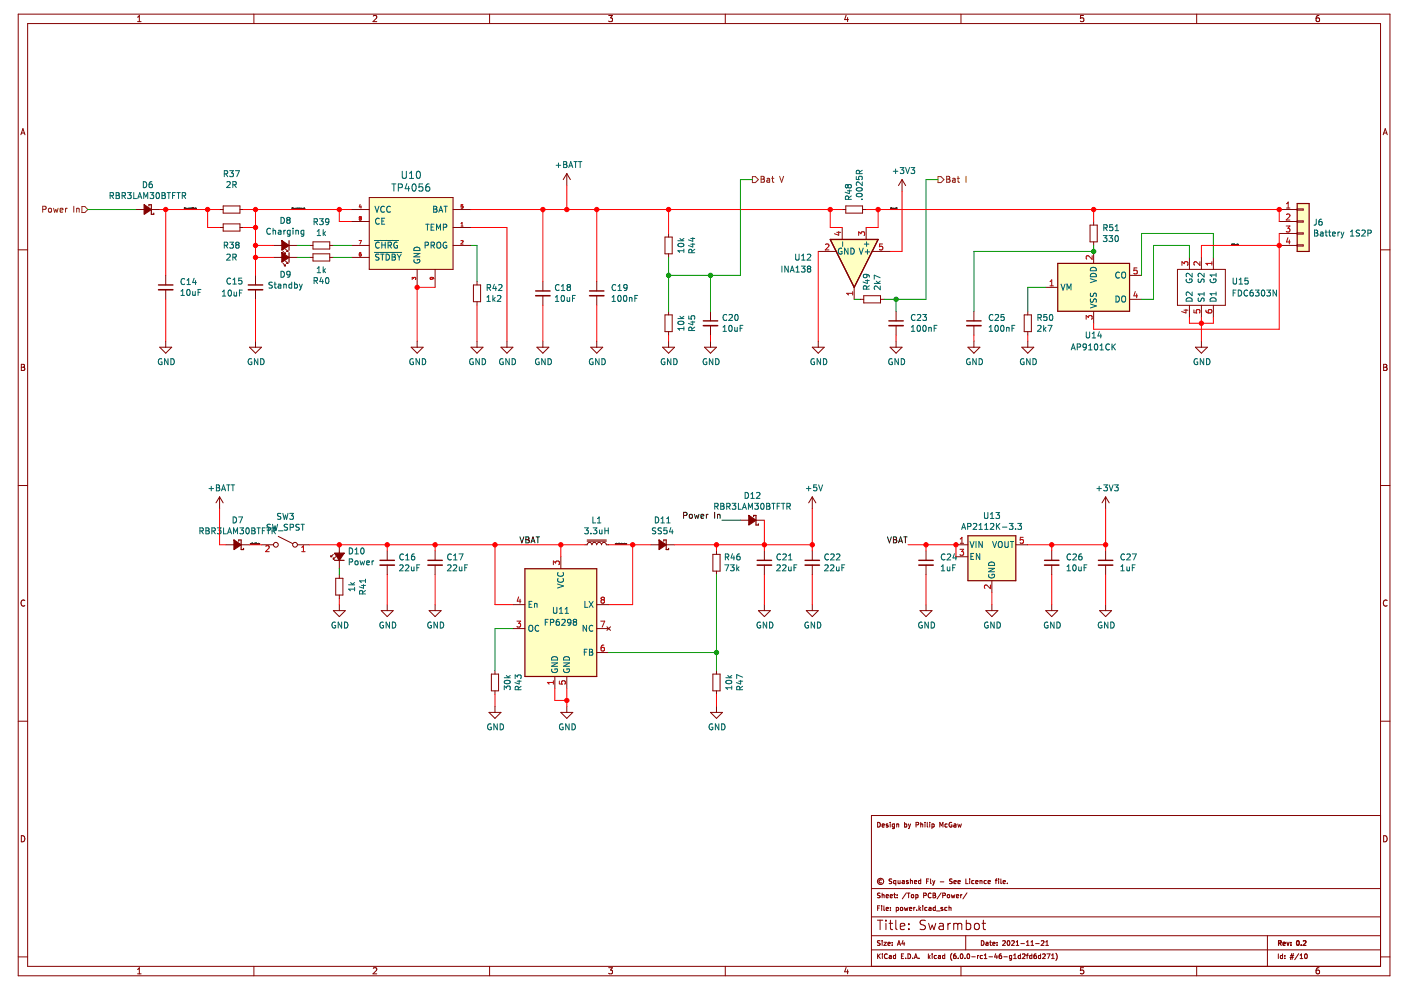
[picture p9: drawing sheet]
<svg xmlns="http://www.w3.org/2000/svg" width="297mm" height="210mm" viewBox="0 0 297 210" stroke-linecap="round" stroke-linejoin="round" font-family="sans-serif">
<path d="M.9 0h296.2v209.9h-296.2z" fill-rule="evenodd" fill="#fff" stroke="#fff" stroke-width=".21"/>
<g fill="none" stroke="#840000" stroke-width=".21">
<path d="M3.9 3h290.8v203.9h-290.8zM5.9 5h286.8v199.9h-286.8zM29.2 4.6h.7M29.2 3.7l.3-.4v1.3M53.8 3v2M79.1 3.4l.5-.1 .3 .4-.8 .9h.8M103.8 3v2M129.1 3.3h.8l-.5 .5 .4 .1v.6l-.2 .1-.5-.1M153.8 3v2M179.4 3.2l-.3 1h.8M179.7 3.7v.9M203.7 3v2"/>
<path d="M229.7 3.3h-.6v.6l.6-.1v.7l-.1 .1-.5-.1M253.7 3v2M279.6 3.3h-.3l-.2 .3-.1 .7 .3 .3 .4-.1-.1-.7h-.3l-.3 .2M4.4 28.6l.5-1.3 .4 1.3M4.6 28.2h.6M293.3 28.6l.4-1.3 .4 1.3M293.4 28.2h.6M3.9 53h2M28.8 44.4h5.1M35.1 58.4v2M46.6 44.4h.7M46.6 48.2h.7"/>
<path d="M47.3 43.7h3.6v1.5h-3.6zM47.3 47.5h3.6v1.5h-3.6zM50.9 44.4h.7M50.9 48.2h.7M54.2 58.4v2M58 52h5.1M58 54.6h5.1M60 53.3l.5 .5M60 55.8l.5 .6M60.3 53.8h.2M60.3 56.4h.2M60.5 52.8l.5 .5"/>
<path d="M60.5 53.6v.2M60.5 56.1v.3M60.5 55.3l.5 .5M60.8 53.3h.2M60.8 55.8h.2M61 53.1v.2M61 55.6v.2M126.5 59.7v2M141 50.3h1.5v3.5h-1.5zM141.8 49.5v.8M141.8 53.8v.8M231.1 47.7h1.5v3.6h-1.5z"/>
<path d="M231.9 47v.7M231.9 51.3v.7M231.9 53.3v2.5M239.5 58.4h2.5M249.6 57.1h10.2v7.6h-10.2zM252.2 54.6v2.5M254.7 54.6v2.5M257.3 54.6v2.5M292.7 53h2M4.5 77.2h.5l.2 .3-.2 .4 .2 .1 .1 .3-.3 .2h-.5zM4.5 77.9h.5M33.9 73.6h2.5l-1.3 1.3z"/>
<path d="M35.1 61.4v2.1M35.1 72.3v1.3M52.9 73.6h2.5l-1.2 1.3zM54.2 61.4v2.1M54.2 72.3v1.3M125.3 73.6h2.5l-1.3 1.3zM126.5 62.7v2M126.5 72.3v1.3M205.2 73.6h2.6l-1.3 1.3zM206.5 66v2M206.5 69v2.1M206.5 72.3v1.3"/>
<path d="M216.6 73.6h2.6l-1.3 1.3zM217.1 66.8h1.6v3.5h-1.6zM217.9 66v.8M217.9 70.3v.8M217.9 72.3v1.3M221.7 60.9h2.6M231.9 66v2.5M239.5 63.5h2.5M252.2 64.7v2.6M253.5 73.6h2.5l-1.3 1.3zM254.7 64.7v2.6M254.7 72.3v1.3"/>
<path d="M257.3 64.7v2.6M293.4 77.2h.4l.2 .3-.2 .4 .2 .1 .1 .3-.2 .2h-.5zM293.4 77.9h.4M3.9 102.9h2M118.9 118v2.6M124 115.5h.5a.51 .51 0 0 1 .5-.5 .51 .51 0 0 1 .5 .5 .51 .51 0 0 1 .5-.5 .51 .51 0 0 1 .5 .5 .51 .51 0 0 1 .5-.5 .51 .51 0 0 1 .5 .5 .51 .51 0 0 1 .5-.5 .51 .51 0 0 1 .6 .5h.5M124.5 114.7h4.1M124.5 114.5h4.1M137.9 115.5h5.1M151.1 117.5h1.6v3.6h-1.6zM151.9 116.8v.7M162.1 116.8v2"/>
<path d="M162.1 119.8v2.1M202.7 115.5h2.5M202.7 118h2.5M215.4 115.5h2.5M223 116.8v2M223 119.8v2.1M234.4 105.4l-.8 1.2M234.4 105.4v2.5M234.4 116.8v2M234.4 119.8v2.1M234.4 105.4l.8 1.2M292.7 102.9h2"/>
<path d="M5.3 127.3a.58 .58 0 0 0-.8 .6 .58 .58 0 0 0 .8 .5M108.8 133.3h2.5M108.8 128.2h2.5M126.5 133.3h2.6M126.5 128.2h2.6M126.5 138.4h2.6M128.7 132.9l.7 .8M129.4 132.9l-.7 .8M151.9 121.1v.8M170.9 129.5h2.6l-1.3 1.2zM172.2 128.2v1.3M209 129.5h2.6l-1.3 1.2z"/>
<path d="M210.3 123.1v2.6M210.3 128.2v1.3M221.7 129.5h2.6l-1.3 1.2zM223 128.2v1.3M233.1 129.5h2.6l-1.3 1.2zM234.4 128.2v1.3M294.1 127.3a.58 .58 0 0 0-.8 .6 .58 .58 0 0 0 .8 .5M3.9 152.9h2M103.7 151h2.5l-1.3 1.3zM104.2 142.9h1.5v3.6h-1.5zM104.9 142.2v.7M104.9 146.5v.7"/>
<path d="M104.9 149.8v1.2M117.6 143.4v2.6M118.9 151h2.5l-1.2 1.3zM120.2 143.4v2.6M120.2 149.8v1.2M150.6 151h2.6l-1.3 1.3zM151.1 142.9h1.6v3.6h-1.6zM151.9 142.2v.7M151.9 146.5v.7M151.9 149.8v1.2M292.7 152.9h2M4.5 177.2a.66 .66 0 0 1 .8 .6 .66 .66 0 0 1-.8 .7z"/>
<path d="M186.1 174.4a.5 .5 0 0 1 .6 .5 .5 .5 0 0 1-.6 .5zM187 175l.5-.1v-.2h-.3l-.2 .1 .1 .5h.4M187.9 174.8v.1M187.9 174.9l.4 .3-.1 .2-.3-.1M188.3 174.7l-.4 .1M188.7 174.4v.1M188.7 174.7v.7M189.6 174.7h-.2l-.2 .2 .1 .4h.3M189.6 174.7v.8l-.1 .2-.3-.1M190.1 174.8l.4-.1v.7M190.1 174.7v.7M191.8 174.7h.3l.2 .2-.1 .4h-.4"/>
<path d="M191.8 174.4v1M192.6 174.7l.2 .7M192.8 175.4l-.2 .3M193.1 174.7l-.3 .7M194.2 174.9l.5-.1v-.3l-.5-.1v1M195.2 174.8l.4-.1v.7M195.2 174.4v1M196.1 174.4v.1M196.1 174.7v.7M196.6 174.4v.8l.1 .2M197.1 174.4v.1M197.1 174.7v.7"/>
<path d="M197.6 174.7h.3l.2 .2-.1 .4h-.4M197.6 174.7v1M199.3 175.4v-1l.3 .7 .3-.7v1M200.8 174.7h-.3l-.1 .2v.4h.4M201.8 174.4a.45 .45 0 0 0-.6 .5 .45 .45 0 0 0 .6 .4v-.4h-.2M202.3 174.7h.3l.1 .7M202.7 174.9l-.5 .2 .2 .3 .3-.1M203.1 174.7l.2 .7 .1-.5 .2 .5 .2-.7M292.7 172.9h-107.9v32M293.4 177.2a.66 .66 0 0 1 .7 .6 .66 .66 0 0 1-.7 .7zM184.8 198.4h107.9M184.8 194.4h107.9"/>
<path d="M184.8 188.4h107.9M186 195.1h1.2M186.1 192.5h.3M186.1 189.7v.1M186.1 189.8l.4 .1 .1 .3-.2 .2-.4-.1M186.6 192.1h-.5v1M186.6 199.5h-.5a.42 .42 0 0 0 .5 .6l-.1 .3h-.5M186.6 195.1v2M186.6 189.4h-.5v.3M186.9 186.6a.34 .34 0 0 0-.6 .3 .34 .34 0 0 0 .6 .3M186.9 192.1h.1M186.9 192.4v.7"/>
<path d="M187 189.8l.4-.1 .1 .7M187 189.4v1M187 199.4v.1M187 199.8v.6M187.4 199.8h.5l-.5 .6h.5M187.4 192.1v.8l.2 .2M187.8 195.1v.2M187.8 195.8v1.3M187.9 192.7l.5-.1-.1-.2h-.3l-.1 .1v.5h.4M187.9 190l.5-.1-.1-.2h-.3l-.1 .1v.5h.4M188.5 195.8h.8M188.7 190l.5-.1v-.2h-.3l-.2 .1 .1 .5h.4"/>
<path d="M188.8 192.4v.1M188.8 193v.1M188.8 195.1v1.7l.1 .2 .4 .1M189.1 186.4h-.6a.42 .42 0 0 0 .5 .6v.3h-.5M189.2 199.8v.1M189.5 189.7h.4M189.6 189.4v.8l.3 .2M189.9 195.1v1.7l.3 .3M189.9 186.7v1M189.9 186.7h-.3l-.1 .2v.4h.4M190 193h.5l-.1-.6h-.4v1M190.2 190.3v.1"/>
<path d="M190.2 189.7v.1M190.4 186.7l.1 .6h.3M190.8 186.7v.7M190.9 196.4l.9-.2-.1-.3-.5-.1-.3 .3 .1 .9h.7M190.9 192.5h.5l-.1 .5h-.4zM191.3 186.7h.4v.7M191.5 199.4l-.3 .7h.6M191.7 199.8v.6M191.7 192.4l.2 .7 .2-.5 .2 .5 .2-.7M191.7 186.9l-.4 .2 .1 .3 .3-.1M192.2 189.3l-.9 1.3M192.4 189.4h.5"/>
<path d="M192.5 186.7l-.3 .1 .3 .3v.2h-.3M192.6 189.4v1M192.7 196.9v.2M192.7 195.9v.2M192.8 192.7l.5-.1v-.2h-.3l-.2 .1 .1 .5h.4M193 186.8l.4-.1 .1 .7M193 186.4v1M193.3 189.8h.4l-.1 .5h-.3zM193.7 192.4v.7M193.9 187l.5-.1-.1-.2h-.3l-.1 .1v.5h.4M194 192.4l-.3 .2M194.2 189.7h.3l.1 .2-.1 .4h-.3"/>
<path d="M194.2 189.7v1M194.4 193v.1M194.8 192.1v1M194.9 192.7l.3 .4M195.2 192.4l-.4 .4M195.2 186.7h-.3l-.2 .2 .1 .4h.4M195.2 186.4v1M195.6 192.1h.1M195.6 192.4v.7M195.8 189.9l.5-.1 .1-.4h-.6v1M196.2 195.2l-.7-.1-.4 .4 .2 .5 .8 .3v.6l-.3 .2-.7-.1M196.4 186.8h.4"/>
<path d="M196.5 192.4h-.2l-.2 .2 .1 .4h.3M196.9 195.8l.4 1.3 .3-1 .4 1 .4-1.3M196.9 186.4h-.5v1M197 192.4h.4v.7M197.3 186.4v.8l.1 .2M197.4 189.4a.44 .44 0 0 0-.6 .5 .44 .44 0 0 0 .6 .4M197.4 192.6l-.5 .2 .2 .3 .3-.1M197.7 186.7l.3 .7M197.8 189.4h.4l.2 .1-.2 .3 .2 .4-.2 .2h-.4zM197.8 189.8h.4M198 187.4l-.3 .3M198.2 186.7l-.2 .7"/>
<path d="M198.3 192.4h-.3l-.2 .2 .1 .4h.4M198.3 192.1v1M198.5 193.1h.8M199.2 195.9h.7l.1 1.2M199.4 187h.7M199.5 189.3l-.8 1.3M199.9 192.4h-.3l-.1 .2 .4 .3M199.9 189.9l.5-.1v-.4h-.5v1M199.9 192.9l-.1 .2-.3-.1M199.9 192.9h.1M200 196.2l-.6 .1a.39 .39 0 0 0-.3 .4 .39 .39 0 0 0 .3 .4l.6-.1M200.8 192.4h-.3l-.2 .2 .1 .4h.4"/>
<path d="M200.9 189.8h.4v.5h-.4zM201 195.8v1.3M201.2 192.5l.4-.1v.7M201.2 192.1v1M201.5 195.8l-.3 .1-.2 .2M201.7 189.7l.2 .7 .2-.5 .2 .5 .1-.7M201.9 186.4h-.5a.42 .42 0 0 0 .4 .6v.3h-.5M202.2 196l.6-.2 .3 .3M202.2 195.8v1.3M202.3 187l.4-.1v-.2h-.3l-.1 .1v.5h.4M202.8 190l.5-.1-.1-.2h-.3l-.1 .1v.5h.4M203.1 196.1l.3-.3 .4 .1 .1 1.2"/>
<path d="M203.1 196.1v1M203.1 187l.5-.1-.1-.2h-.2l-.2 .1 .1 .5h.3M203.7 189.7v.7M204 189.7l-.3 .2M204.8 198.4v3M204.8 186.4v1h.5M204.9 195.9l.5-.1 .4 .3v.6l-.2 .3h-.7M204.9 195.1v2M205 189.3l-.8 1.3M205.6 186.4h.1M205.6 186.7v.7M206.5 186.7h-.3l-.2 .2 .1 .4h.4"/>
<path d="M206.8 195.9l.5-.1 .3 .3v.6l-.3 .4-.5-.1-.2-.3v-.6zM206.9 187l.4-.1v-.2h-.3l-.1 .1v.5h.4M207.8 186.8l.4-.1v.7M207.8 186.7v.7M208.1 199.4a.5 .5 0 0 1 .5 .5 .5 .5 0 0 1-.5 .5zM208.2 195.8h.8M208.5 195.1v1.7l.1 .2 .4 .1M209.1 199.8h.3l.1 .6M209.1 186.7h-.3l-.2 .2 .1 .4h.4M209.5 187l.5-.1-.1-.2h-.3l-.1 .1v.5h.4M209.8 199.8h.4M210 199.4v.9l.2 .1"/>
<path d="M211 186.7h.4M211.4 199.8v.1M211.4 186.4l-.2 .1v.9M211.7 186.4h.1M211.7 186.7v.7M212.2 186.4v.8l.1 .2M212.6 199.5l.4-.1 .2 .3-.7 .7h.7M212.7 187l.5-.1-.1-.2h-.3l-.1 .1v.5h.4M213.6 187.3v.1M213.6 199.5l.2-.1a.49 .49 0 0 1 .3 .6 .49 .49 0 0 1-.4 .4l-.2-.3zM214.5 199.5l.4-.1 .2 .3-.7 .7h.7M215.4 199.7l.3-.3v1"/>
<path d="M217.6 199.7l.3-.3v1M218.6 199.7l.3-.3v1M220.8 199.5l.4-.1 .1 .3-.6 .7h.6M221.7 199.7l.3-.3v1M268.7 198.4v6.5M3.9 202.9h2M29.2 205.6l.3-.4v1.3M29.2 206.5h.7M53.8 204.9v2M79.1 205.3l.5-.1 .3 .4-.8 .9h.8M103.8 204.9v2M129.1 205.2h.8l-.5 .5 .4 .1v.6l-.2 .1-.5-.1"/>
<path d="M153.8 204.9v2M179.4 205.1l-.3 .9h.8M179.7 205.6v.9M184.8 201.4h107.9M186.1 202.2v1M186.2 202.7l.4 .5M186.6 202.2l-.5 .6M187.1 202.2v.1M187.1 202.6v.6M188.1 202.3a.44 .44 0 0 0-.6 .4 .44 .44 0 0 0 .6 .4M188.3 200.1l.4-.1v-.2h-.3l-.1 .1v.5h.4M188.5 202.6h.3l.2 .1v.5h-.4l-.1-.3 .5-.1"/>
<path d="M189.2 200.4h.1M189.9 202.2v1h-.4v-.5l.4-.1M190.3 200.4l.3-1 .3 1M190.4 200.2h.4M191.1 202.7h.4M191.6 202.2h-.5v1h.5M192 203.1v.1M192.5 202.2a.5 .5 0 0 1 .6 .5 .5 .5 0 0 1-.6 .5zM193.5 203.2h.1M193.8 203.2l.4-1 .3 1M193.9 203h.5M194.8 203.1v.1"/>
<path d="M196.8 202.2v1M196.9 202.9l.3 .3M197.2 202.6l-.4 .4M197.6 202.2v.1M197.6 202.6v.6M198.5 202.6h-.2l-.2 .2 .1 .4h.3M199 202.6h.3l.1 .1v.5h-.3l-.1-.3 .4-.1M200.3 202.2v1h-.4v-.5l.4-.1M201.8 202.1a1.15 1.15 0 0 0 0 1.5M202.6 202.2l-.4 .3v.6l.2 .1 .3-.1-.1-.4-.2-.1-.2 .2M203.2 203.1v.1M203.7 202.3l.1-.1a.49 .49 0 0 1 .4 .6 .49 .49 0 0 1-.5 .4l-.1-.3z"/>
<path d="M203.7 204.9v2M204.6 203.1v.1M205.2 202.3l.1-.1a.49 .49 0 0 1 .3 .6 .49 .49 0 0 1-.4 .4l-.2-.3zM206 202.9h.8M207.3 202.6v.6M207.5 202.6l-.2 .2M208.3 202.6h-.3l-.2 .2 .1 .4h.4M208.7 202.5l.3-.3v1M208.7 203.2h.6M209.5 200l-.5 .2 .2 .2h.3M209.7 202.9h.7M210.5 200.1l.5-.1-.1-.2h-.3l-.1 .1v.5h.4"/>
<path d="M211.1 202.2l-.2 .7h.6M211.3 202.6v.6M211.4 200.4h.1M212.3 202.2l-.4 .3-.1 .6 .2 .1 .3-.1v-.4l-.3-.1-.2 .2M212.8 202.9h.8M214.5 202.6h-.3l-.2 .2 .1 .4h.4M214.5 202.6v.8l-.2 .2-.2-.1M214.9 203.2h.6M214.9 202.5l.3-.3v1M215.4 200.4h.6M216.3 202.2v1h-.3l-.1-.5 .4-.1M216.4 200.1h.8"/>
<path d="M216.8 202.3l.4-.1 .1 .3-.6 .7h.6M217.6 200.4h.6M217.6 202.6h.4M218 202.2l-.2 .2v.8M218.6 200.4h.6M218.8 202.2v1h-.4l-.1-.5 .5-.1M219.6 200.1h.7M219.7 202.2l-.5 .3v.6l.2 .1 .3-.1v-.4l-.3-.1-.2 .2M220.6 202.2v1h-.4v-.5l.4-.1M221.1 202.3l.3-.1 .2 .3-.6 .7h.6M221.7 200.4h.6M222 202.2h.6l-.4 1"/>
<path d="M223 203.2h.5M223 202.5l.2-.3v1M223.9 202.1a1.15 1.15 0 0 1 0 1.5M229.7 205.2h-.6v.6l.6-.1v.7l-.1 .1-.5-.1M253.7 204.9v2M271 202.2v1M271.9 202.2v1h-.3l-.1-.5 .4-.1M272.4 203.1v.1M272.4 202.6v.1M273.5 203h.7M273.6 202.6h.7M273.9 202.2l-.3 1.2"/>
<path d="M274.2 202.2l-.3 1.2M275.4 202.2l-.9 1.3M275.6 203.2h.6M275.6 202.5l.3-.3v1M276.7 202.3l.1-.1a.49 .49 0 0 1 .4 .6 .49 .49 0 0 1-.5 .4l-.1-.3zM279.6 205.2h-.3l-.2 .3-.1 .7 .3 .3 .4-.1-.1-.7h-.3l-.3 .2M292.7 202.9h2"/>
<circle cx="186.7" cy="186.9" r=".67"/>
</g>
<path d="M271.1 200l.5-.1v-.4l-.5-.1v1M271.3 200l.4 .4M272.8 199.8l.3 .6 .2-.6M273.7 199.8v.1M275 199.5l.1-.1a.49 .49 0 0 1 .4 .6 .49 .49 0 0 1-.5 .4l-.1-.3zM276.3 199.5l.4-.1 .2 .3-.6 .7h.6M272 200.1l.5-.1v-.2h-.3l-.2 .1 .1 .5h.4M273.7 200.4h.1M275.9 200.4h.1" fill="none" stroke="#840000" stroke-width=".26"/>
<g fill="none" stroke="#006464" stroke-width=".21">
<path d="M30.4 38.5a.64 .64 0 0 1 .7 .7 .64 .64 0 0 1-.7 .6zM32.2 38.5l-.4 .1-.1 .2-.1 .8 .2 .2 .5-.1-.1-.6-.4-.1-.2 .3M47.6 36.9l.6-.1v-.5l-.6-.1v1.3M47.9 36.9l.4 .6M48.1 38.6l.5-.1 .2 .4-.8 .9h.8M48.7 36.2h.8l-.4 .5 .3 .1v.5l-.2 .2-.5-.2M49.4 39.2l.6-.1v-.5l-.6-.1v1.3M49.7 39.2l.4 .6M49.9 36.2h.9l-.6 1.3M23.3 41.5l.7-.1v-.4l-.7-.2v1.3M23.6 41.5l.5 .6M24.6 40.8h.4l.3 .3-.3 .3 .3 .2v.3l-.2 .2h-.5z"/>
<path d="M24.6 41.4h.4M25.9 41.5l.6-.1 .1-.4-.7-.2v1.3M26.2 41.5l.4 .6M27 40.8h.8l-.4 .5 .4 .1v.6l-.2 .1-.6-.1M28.4 40.8v1.3h.6M29.2 42.1l.4-1.3 .5 1.3M29.3 41.7h.6M30.5 42.1v-1.3l.4 .9 .4-.9v1.3M31.8 40.8h.8l-.4 .5 .3 .1v.6l-.1 .1-.6-.1M33.2 41l.2-.2a.68 .68 0 0 1 .4 .7 .68 .68 0 0 1-.4 .6l-.3-.5zM34.3 40.8h.5l.2 .3-.2 .3 .2 .2 .1 .3-.3 .2h-.5zM34.3 41.4h.5"/>
<path d="M35.4 40.8h.8M35.8 40.8v1.3M36.6 41.4h.4M37.2 40.8h-.6v1.3M37.5 40.8h.7M37.9 40.8v1.3M38.6 41.5l.6-.1 .1-.4-.7-.2v1.3M38.9 41.5l.5 .6M39.2 59.2a.56 .56 0 0 0-.8 .5 .56 .56 0 0 0 .8 .5M39.6 59.4l.4-.3v1.2M41.2 59l-.3 .9h.7M41.5 59.5v.8"/>
<path d="M47.6 52l.6-.1v-.4l-.6-.2v1.3M47.9 52l.4 .6M48.1 54l.5-.1 .2 .3-.8 1h.8M48.7 51.3h.8l-.4 .5 .3 .1v.6l-.2 .1-.5-.1M48.9 59.1a.56 .56 0 0 0-.8 .5 .56 .56 0 0 0 .8 .5M49.4 54.5h.6v-.5l-.6-.1v1.3M49.4 59.3l.3-.3v1.2M49.7 54.5l.4 .7M50.2 51.9l-.2 .2v.4l.2 .1h.3l.2-.2-.1-.4-.1-.1M50.2 51.9l-.2-.3 .2-.3h.3l.2 .3-.2 .3M50.2 51.9h.3M51.3 59h-.7v.6l.6-.1 .1 .6-.2 .1-.5-.1"/>
<path d="M57.3 48.5a.56 .56 0 0 0-.7 .5 .56 .56 0 0 0 .7 .5M57.7 59.9l-.4-.1-.3 .3 .1 .3 .6 .2v.4h-.7M57.9 48.4v1.3M57.9 48.9h.5v.8M58.3 59.8v1.1l.3 .2M59 48.9h.5l.1 .8M59.6 46.1a.64 .64 0 0 1 .7 .6 .64 .64 0 0 1-.7 .7zM59.6 57.5a.64 .64 0 0 1 .7 .6 .64 .64 0 0 1-.7 .7zM59.6 49.1l-.6 .3 .2 .3 .4-.1M60.2 48.8v.9M60.5 48.8l-.3 .3M61 46.6l-.2-.2 .2-.3 .4 .1 .1 .1-.2 .3"/>
<path d="M61 46.6l-.2 .3v.2l.2 .3 .4-.1 .1-.2v-.3l-.2-.2M61 46.6h.3M61.5 58.1l-.2 .2-.4-.1v-.6l.4-.1 .2 .3v.7l-.2 .2-.4 .1M61.5 48.8v1.1l-.2 .2-.3-.1M61.5 48.9l-.3-.1-.3 .3 .1 .5h.5M61.8 59.8v1.3M62.1 48.4v.1M62.1 48.8v.9M62.5 59.8v1.3M62.7 48.9h.5l.1 .8M62.7 48.8v.9M64.4 48.9l-.3-.1-.3 .3 .1 .5h.5"/>
<path d="M64.4 48.8v1.1l-.2 .2-.3-.1M143.7 51h1.3M143.8 51.7a.61 .61 0 0 1 .7-.2 .61 .61 0 0 1 .4 .6 .75 .75 0 0 1-1.2-.2zM144.1 50.6l.5 .4M145 52.8v.7M145 53.2h-1.3l.4 .3M145 50.6l-.5 .3M146.5 51.8h.8M146.5 50.6h.8M146.7 53.6l-.1-.6-.4-.1-.2 .7h1.3M146.9 51.6v.8l-.9-.3M146.9 50.4v.8l-.9-.3"/>
<path d="M147.3 52.9l-.6 .4M231.2 59.1l1.2 .4-1.2 .4M231.4 58.1a.66 .66 0 0 1 .7-.1 .66 .66 0 0 1 .3 .7h-1.2zM231.4 56.8a.66 .66 0 0 1 .7-.1 .66 .66 0 0 1 .3 .7h-1.2zM233.9 49.9h.8l-.4 .5 .3 .2v.5l-.1 .1-.6-.1M234 48.3l.6-.1 .1-.4-.7-.2v1.3M234.3 48.3l.5 .6M235.1 49.9h.8l-.4 .5 .3 .2v.5l-.1 .1-.6-.1M235.9 47.6h-.6l-.1 .6h.6l.1 .6-.2 .1-.5-.1M236.4 48.9h.8M236.4 48l.4-.4v1.3M236.5 50.1l.2-.2a.68 .68 0 0 1 .4 .7 .68 .68 0 0 1-.4 .6l-.3-.5z"/>
<path d="M237.3 57.8a.56 .56 0 0 0-.8 .5 .56 .56 0 0 0 .8 .5M237.9 57.9l.2-.2a.43 .43 0 0 1 .6 .4v.4a.42 .42 0 0 1-.5 .5 .42 .42 0 0 1-.4-.5zM251.5 59.2a.58 .58 0 0 0 .6 .7 .58 .58 0 0 0 .5-.7h-.4v.2M252.8 57.9v.8l-1-.8-.3 .3 .1 .5M254.1 59.2v.6h.4l.2-.5 .4-.1 .2 .2-.1 .5M255.3 57.9v.8l-.9-.8-.4 .3 .1 .5M256.6 59.2a.58 .58 0 0 0 .6 .7 .58 .58 0 0 0 .5-.7h-.4v.2M257.8 57.9v.8M257.8 58.3h-1.2l.3 .4M261.4 59v1l.3 .2h.2l.3-.2v-1M262.7 59.3l.4-.3v1.2M264.6 59h-.6l-.1 .6 .6-.1 .1 .6-.2 .1-.5-.1"/>
<path d="M34.3 76.1a.58 .58 0 0 0-.7 .6 .58 .58 0 0 0 .8 .5v-.4h-.3M35.6 76v1.3l-.7-1.3v1.3M36.2 76a.64 .64 0 0 1 .8 .7 .64 .64 0 0 1-.8 .6zM38.4 62.6h.7M38.4 61.7l.3-.3v1.2M39.6 60.3h.8M39.7 61.5l.2-.1a.68 .68 0 0 1 .4 .6 .68 .68 0 0 1-.4 .6l-.3-.4zM40.9 61.8v.8l.5-.1M41.4 61.8v.8M42 62h.4M42.6 61.4h-.6v1.2M47.1 62.8h.8"/>
<path d="M47.1 61.9l.4-.4v1.3M48.5 61.6l.2-.1a.68 .68 0 0 1 .4 .6 .68 .68 0 0 1-.4 .7l-.3-.5zM49.4 60.2h.7M49.6 61.9l.1 .8 .5-.1M50.2 61.9v.9M50.8 62.1h.4M51.4 61.5h-.6v1.3M53.3 76.1a.58 .58 0 0 0-.7 .6 .58 .58 0 0 0 .8 .5v-.4h-.2M54.7 76v1.3l-.8-1.3v1.3M55.3 76a.64 .64 0 0 1 .7 .7 .64 .64 0 0 1-.7 .6zM58.1 60.2h.5M59 60.3h.5l.1 .8"/>
<path d="M59.6 60.5l-.7 .3 .2 .3 .5-.1M60.2 60.2v.9M60.2 60.4l.4-.1 .1 .8M61.8 60.3l-.3-.1-.3 .3 .2 .5h.4M62.5 60.3l.3-.1 .3 .3-.2 .5h-.4M63.5 60.2l.3 .9M63.8 61.1l-.3 .4M64.1 60.2l-.3 .9M125.7 76.1a.58 .58 0 0 0-.8 .6 .58 .58 0 0 0 .8 .5v-.4h-.2M127 76v1.3l-.7-1.3v1.3M127.6 76a.64 .64 0 0 1 .7 .7 .64 .64 0 0 1-.7 .6zM129.8 63.9h.7"/>
<path d="M129.8 63l.3-.4v1.3M130.5 60.5a.56 .56 0 0 0-.7 .5 .56 .56 0 0 0 .7 .5M131 61.6h.8M131 60.7l.4-.4v1.3M131.1 62.8l.2-.2a.68 .68 0 0 1 .4 .7 .68 .68 0 0 1-.4 .6l-.3-.5zM132.3 62.8l.2-.2a.68 .68 0 0 1 .4 .7 .68 .68 0 0 1-.4 .6l-.3-.5zM133 60.9l-.3 .2h-.3l-.1-.6 .4-.2 .3 .3-.1 .7-.2 .2-.3 .1M133.4 63.2l.5-.1 .1 .8M133.4 63.1v.8M134.6 63.2h.4M135.2 62.6h-.6v1.3M205.6 76.1a.58 .58 0 0 0-.7 .6 .58 .58 0 0 0 .8 .5v-.4h-.2"/>
<path d="M207 76v1.3l-.7-1.3v1.3M207.6 76a.64 .64 0 0 1 .7 .7 .64 .64 0 0 1-.7 .6zM209.7 70.3h.8M209.7 69.4l.4-.4v1.3M210.5 66.8a.56 .56 0 0 0-.8 .5 .56 .56 0 0 0 .8 .5M211 66.8l.5-.1 .2 .3-.8 .9h.8M211.1 69.1l.1-.1a.68 .68 0 0 1 .5 .6 .68 .68 0 0 1-.5 .7l-.3-.5zM212.3 69.1l.1-.1a.68 .68 0 0 1 .5 .6 .68 .68 0 0 1-.5 .7l-.3-.5zM212.9 66.7h-.6l-.1 .6 .6-.1 .1 .6-.2 .1-.5-.1M213.4 69.4v.9M213.4 69.5h.5l.1 .8M214.6 69.6h.4"/>
<path d="M215.2 69h-.6v1.3M217.1 76.1a.58 .58 0 0 0-.8 .6 .58 .58 0 0 0 .8 .5v-.4h-.2M218.4 76v1.3l-.7-1.3v1.3M219 76a.64 .64 0 0 1 .7 .7 .64 .64 0 0 1-.7 .6zM220 69.1l.5-.1 .2 .4-.8 .9h.8M220.1 67.3h.6v-.5l-.6-.1v1.2M220.4 67.3l.4 .6M221.3 69v1.3M221.4 69.8l.4 .5M221.8 69.4l-.5 .5M221.9 66.7h-.6v.6l.6-.1v.6l-.1 .1-.5-.1M222.2 69h.8l-.5 1.3"/>
<path d="M222.6 66.8l.2-.1a.68 .68 0 0 1 .4 .6 .68 .68 0 0 1-.4 .6l-.3-.4zM225 60.2l.4 1.3 .4-1.3M226.2 61.5v-1.3l.5 .9 .4-.9v1.3M227.1 74.2l.5-1.3 .4 1.3M227.2 73.8h.7M228.4 73.6l.6-.1 .1-.5-.7-.1v1.3M230.3 70.4v1l.2 .3h.3l.2-.3v-1M230.3 73.5l-.2 .2-.4-.1v-.6l.4-.1 .2 .3v.7l-.2 .2-.4 .1M230.8 73.3l.4-.4v1.3M230.8 74.2h.7M231.2 64.5l1.2 .4-1.2 .4M231.2 62.2l.1 .6h.4l.2-.5 .3-.1 .2 .2v.5"/>
<path d="M231.2 63.4v.4l.2 .3 .3-.1 .3-.6h.3l.1 .7M231.6 71.7h.7M231.6 70.7l.3-.3v1.3M232.1 73l.2-.1a.68 .68 0 0 1 .5 .7 .68 .68 0 0 1-.5 .6l-.3-.5zM233.1 70.3l-.3 .9h.8M233.2 74.2h.8M233.2 73.3l.4-.4v1.3M233.4 70.8v.9M235.2 73a.56 .56 0 0 0-.8 .6 .56 .56 0 0 0 .8 .5M235.8 72.9v1.3M236 73.5l.5 .7M236.5 72.9l-.7 .7"/>
<path d="M236.6 62.8a.64 .64 0 0 1 .7 .6 .64 .64 0 0 1-.7 .6zM237.9 63l.2-.2a.43 .43 0 0 1 .6 .4v.4a.42 .42 0 0 1-.5 .5 .42 .42 0 0 1-.4-.5zM251.7 63.2a.66 .66 0 0 1 .7 0 .66 .66 0 0 1 .4 .6h-1.3zM252.8 61.9v.8l-1-.8-.3 .3 .1 .4M253.9 76.1a.58 .58 0 0 0-.8 .6 .58 .58 0 0 0 .8 .5v-.4h-.2M254.1 63.2v.6h.4l.2-.5 .4-.1 .2 .2-.1 .5M255.2 76v1.3l-.7-1.3v1.3M255.3 62v.7M255.3 62.3h-1.3l.4 .4M255.8 76a.64 .64 0 0 1 .7 .7 .64 .64 0 0 1-.7 .6zM256.7 63.2a.66 .66 0 0 1 .8 0 .66 .66 0 0 1 .3 .6h-1.2zM257.8 61.9v.7"/>
<path d="M257.8 62.3h-1.2l.3 .3M261.4 62.1h.5M262.1 61.5h-.7v1.3M262.5 61.5a.64 .64 0 0 1 .8 .6 .64 .64 0 0 1-.8 .7zM262.7 60.2h.7M264.5 61.6a.56 .56 0 0 0-.8 .5 .56 .56 0 0 0 .8 .5M265.6 61.5l-.3 .1-.2 .2-.1 .7 .3 .3 .4-.2-.1-.6h-.3l-.3 .2M266.2 61.5h.7l-.4 .5 .4 .1v.5l-.2 .2-.5-.2M267.6 61.6l.1-.1a.68 .68 0 0 1 .5 .6 .68 .68 0 0 1-.5 .7l-.3-.5zM268.6 61.5h.8l-.5 .5 .4 .1v.5l-.2 .2-.5-.2M270.6 61.5v1.3l-.7-1.3v1.3M124 111.9h.7l-.4 .5 .4 .1v.6l-.2 .1-.5-.1"/>
<path d="M125.3 113.1v.1M125.7 109.6v1.3h.6M125.8 111.9h.8l-.5 .5 .4 .1v.6l-.2 .1-.5-.1M126.7 110.9h.7M126.7 110l.3-.4v1.3M127.1 112.3l.1 .8h.4M127.6 112.3v.9M128.2 111.9v1.3M128.2 112.5h.8M129 111.9v1.3M138.9 109.6a.64 .64 0 0 1 .8 .6 .64 .64 0 0 1-.8 .7zM139 112h-.6v.4l.5 .2 .1 .3-.2 .3-.5-.1"/>
<path d="M140.2 110.9h.7M140.2 110l.3-.4v1.3M140.2 112l-.4-.1-.3 .3 .1 .3 .6 .2v.4h-.7M141.4 110l.3-.4v1.3M141.4 110.9h.7M141.4 111.9h-.6l-.1 .6h.6l.1 .6-.2 .1-.5-.1M142.2 111.9l-.3 .9h.8M142.5 112.3v.9M153.7 119.8h.8l-.5 1.2M153.8 118.1h.6l.1-.5-.7-.2v1.3M154.1 118.1l.4 .6M154.9 119.8h.8l-.5 .4 .4 .2v.5l-.2 .1-.5-.1"/>
<path d="M155.3 117.4l-.3 .9h.8M155.6 117.9v.8M156.2 119.8v1.2M156.8 117.4l-.4 .1-.1 .3-.1 .7 .2 .2 .5-.1-.1-.6-.4-.1-.2 .3M164.7 119.9l.5-.1 .2 .3-.7 .9h.7M165.5 117.6a.56 .56 0 0 0-.8 .5 .56 .56 0 0 0 .8 .5M165.9 119.9l.5-.1 .3 .3-.8 .9h.8M166 117.6l.5-.2 .2 .4-.8 .9h.8M167.2 118.7h.7M167.2 117.8l.4-.4v1.3M168.9 119.8h-.6v1.2M203.9 112.2l.4-1.2 .4 1.2"/>
<path d="M204 111.9h.6M205.2 111.6h.6v-.5l-.6-.1v1.2M205.7 114.8l.4 1.3 .4-1.3M205.8 118h.5M206.4 111.1l.4-.1 .3 .3-.8 .9h.8M206.5 117.3h-.7v1.3h.7M206.9 114.8v1.3M207.6 112.2h.7M207.6 111.3l.3-.3v1.2M207.7 117.3v1.3l-.7-1.3v1.3M208.3 114.8v1.3l-.8-1.3v1.3M208.7 108.7v1l.3 .2h.2l.2-.2v-1"/>
<path d="M208.8 112.2h.7M208.8 111.3l.3-.3v1.2M209.8 119.3a.66 .66 0 0 1 .7-.1 .66 .66 0 0 1 .4 .7h-1.3zM210 111.1l.5-.1 .2 .3-.8 .9h.8M210 109.9h.7M210 109l.4-.3v1.2M210.4 114.8l.5 1.3 .4-1.3M211.1 108.7h.8l-.4 .4 .4 .2v.5l-.2 .1-.6-.1M211.3 111v1.2M211.4 111.5l.6 .7M211.7 115l.3-.2a.43 .43 0 0 1 .5 .4v.5a.42 .42 0 0 1-.4 .4 .42 .42 0 0 1-.4-.4zM212 111l-.7 .7"/>
<path d="M212.5 111.8h1M213 114.8v1l.3 .3h.2l.3-.3v-1M214 111h.8l-.5 .5 .4 .1v.5l-.2 .1-.5-.1M214.2 114.8h.7M214.6 114.8v1.3M215.3 112.1v.1M215.8 111h.8l-.4 .5 .3 .1v.5l-.2 .1-.5-.1M227 117.6a.56 .56 0 0 0-.8 .5 .56 .56 0 0 0 .8 .5M227.5 117.6l.5-.2 .2 .4-.8 .9h.8M227.6 119.9l.1-.1a.68 .68 0 0 1 .5 .6 .68 .68 0 0 1-.5 .6l-.3-.5zM229.3 117.4l-.4 .1-.1 .3-.1 .7 .2 .2 .5-.1-.1-.6-.4-.1-.2 .3M230.5 119.8h-.6v1.2"/>
<path d="M232.6 103.6h.9M233 103.1v1M234 102.8h.8l-.4 .5 .3 .1v.6l-.1 .1-.6-.1M235.2 102.8l.4 1.3 .4-1.3M236.3 102.8h.8l-.4 .5 .3 .1v.6l-.2 .1-.5-.1M238.4 117.6a.56 .56 0 0 0-.8 .5 .56 .56 0 0 0 .8 .5M238.9 117.6l.5-.2 .2 .4-.7 .9h.7M240.1 117.4h.8l-.5 1.3M240.7 119.8h-.6v1.2M112.2 132.8l.2-.2a.43 .43 0 0 1 .6 .4v.4a.42 .42 0 0 1-.5 .5 .42 .42 0 0 1-.4-.5zM112.2 128.1h.4M112.8 127.5h-.6v1.3h.6"/>
<path d="M113.3 128h.5l.1 .8M113.3 127.9v.9M114.2 132.7a.56 .56 0 0 0-.8 .5 .56 .56 0 0 0 .8 .5M115.6 131.9h.4M116.2 131.3h-.6v1.3M116.7 132l.6-.1 .1-.5-.7-.1v1.3M117.1 139.3a.66 .66 0 0 1 .8 0 .66 .66 0 0 1 .3 .6h-1.3zM117.3 128.8v1l.3 .2h.2l.3-.2v-1M118.2 123.8l1.3 .4-1.3 .5M118.3 121.4a.56 .56 0 0 0 .5 .8 .56 .56 0 0 0 .6-.8M118.3 122.7a.56 .56 0 0 0 .5 .8 .56 .56 0 0 0 .6-.8M118.5 131.3l-.3 .1-.2 .2-.1 .7 .3 .3 .4-.1-.1-.6-.3-.1-.3 .2"/>
<path d="M118.6 130h.7M118.6 129.1l.4-.3v1.2M119.1 131.4l.5-.1 .2 .4-.7 .9h.7M119.7 139.3a.66 .66 0 0 1 .7 0 .66 .66 0 0 1 .3 .6h-1.2zM119.8 130h.7M119.8 129.1l.4-.3v1.2M121.1 131.9l-.3 .2-.4-.1v-.6l.4-.1 .3 .3-.1 .7-.2 .2-.4 .1M121.8 131.9l-.3-.3 .3-.3h.2l.3 .3-.3 .3M121.8 131.9l-.3 .2 .1 .4 .2 .1h.2l.3-.3v-.2l-.3-.2M121.8 131.9h.2M123.9 138.3h.4M124 127.5v1.3h.6"/>
<path d="M124.4 132.6v1.2l-.8-1.2v1.2M124.5 137.7h-.6v1.2M124.9 127.5l.9 1.3M125 138.3h.4M125 137.7h.4l.2 .2-.2 .4 .2 .1 .1 .3-.2 .2h-.5zM125.7 132.7a.56 .56 0 0 0-.8 .5 .56 .56 0 0 0 .8 .5M125.8 127.5l-.9 1.3M156.3 120.5l.4 .5M156.7 120.2l-.5 .5M167.2 120.2l.1 .8 .4-.1M167.7 120.2v.8M168.3 120.4h.5"/>
<path d="M171.4 132a.58 .58 0 0 0-.8 .5 .58 .58 0 0 0 .8 .5v-.4h-.2M172.7 131.9v1.3l-.7-1.3v1.3M173.3 131.9a.64 .64 0 0 1 .7 .6 .64 .64 0 0 1-.7 .7zM209.5 132a.58 .58 0 0 0-.8 .5 .58 .58 0 0 0 .8 .5v-.4h-.2M209.6 120.5h1.3l-1.3 .7h1.3M209.7 121.8a.58 .58 0 0 0 .5 .8 .58 .58 0 0 0 .5-.8h-.4v.2M210.8 131.9v1.3l-.7-1.3v1.3M211.4 131.9a.64 .64 0 0 1 .7 .6 .64 .64 0 0 1-.7 .7zM222.1 132a.58 .58 0 0 0-.7 .5 .58 .58 0 0 0 .8 .5v-.4h-.2M223.5 131.9v1.3l-.7-1.3v1.3M224.1 131.9a.64 .64 0 0 1 .7 .6 .64 .64 0 0 1-.7 .7zM226.2 120.1l.4-.3v1.2"/>
<path d="M226.2 121h.8M228.7 120.2l.1 .8 .5-.1M229.3 120.2v.8M229.9 120.4h.4M233.6 132a.58 .58 0 0 0-.8 .5 .58 .58 0 0 0 .8 .5v-.4h-.2M234.9 131.9v1.3l-.7-1.3v1.3M235.5 131.9a.64 .64 0 0 1 .7 .6 .64 .64 0 0 1-.7 .7zM237.7 121h.7M237.7 120.1l.3-.3v1.2M238.9 120.2l.1 .8 .5-.1M239.5 120.2v.8M240.1 120.4h.4"/>
<path d="M104.1 153.5a.58 .58 0 0 0-.7 .6 .58 .58 0 0 0 .8 .5v-.4h-.3M105.4 153.5v1.2l-.7-1.2v1.2M106 153.5a.64 .64 0 0 1 .8 .6 .64 .64 0 0 1-.8 .6zM106.9 146.2v-.7l.5 .4 .1-.4h.6l.1 .2-.1 .5M106.9 143.7h1.3M107 144.4a.61 .61 0 0 1 .7-.2 .61 .61 0 0 1 .4 .6 .75 .75 0 0 1-1.2-.3zM107.3 143.2l.5 .5M108.2 143.2l-.5 .4M109.2 143.9v-.8l.5 .4 .1-.3h.6l.1 .1-.1 .6M109.6 144.4h.9M109.9 146.2l-.1-.6h-.5l-.1 .6h1.3M110.1 144.2v.8l-.9-.3"/>
<path d="M110.5 145.5l-.6 .4M116.9 140.5h1.3l-1.3 .8h1.3M117 141.9a.58 .58 0 0 0 .6 .7 .58 .58 0 0 0 .5-.8h-.4v.3M119.3 153.5a.58 .58 0 0 0-.7 .6 .58 .58 0 0 0 .8 .5v-.4h-.2M119.5 140.5h1.2l-1.2 .8h1.2M119.5 141.9a.58 .58 0 0 0 .6 .7 .58 .58 0 0 0 .5-.8h-.4v.3M120.7 153.5v1.2l-.8-1.2v1.2M121.3 153.5a.64 .64 0 0 1 .7 .6 .64 .64 0 0 1-.7 .6zM151.1 153.5a.58 .58 0 0 0-.8 .6 .58 .58 0 0 0 .8 .5v-.4h-.2M152.4 153.5v1.2l-.7-1.2v1.2M153 153.5a.64 .64 0 0 1 .7 .6 .64 .64 0 0 1-.7 .6zM153.9 143.7h1.2"/>
<path d="M154 144.4a.61 .61 0 0 1 .7-.2 .61 .61 0 0 1 .4 .6 .75 .75 0 0 1-1.2-.3zM154.3 143.2l.5 .5M155.1 145.5v.7M155.1 145.8h-1.2l.3 .4M155.1 143.2l-.4 .4M156.6 144.4h.9M156.9 146.2l-.1-.6h-.5l-.1 .6h1.3M157 144.2v.8l-.9-.3M157.5 145.5l-.6 .4M157.5 143.6l-1.3-.6v.9"/>
</g>
<g fill="#ffffc2" stroke="#ffffc2" stroke-width=".25">
<path d="M111.3 120.6h15.2v22.8h-15.2z" fill-rule="evenodd"/>
<path d="M205.2 113.6h10.2v9.5h-10.2z" fill-rule="evenodd"/>
<path d="M224.3 55.8h15.2v10.2h-15.2z" fill-rule="evenodd"/>
</g>
<path d="M31.6 43.7v-.3h.5v2h.5v-.2M61.3 51v2.1M61.3 53.6v2M224.3 55.8h15.2v10.2h-15.2zM140.7 114.7v-.2h.5v2h.6v-.2M205.2 113.6h10.2v9.5h-10.2zM111.3 120.6h15.2v22.8h-15.2z" fill="none" stroke="#840000" stroke-width=".25"/>
<g fill="none" stroke="#a90000" stroke-width=".21">
<path d="M222.6 59.7l.4-.4v1.3M231.6 54.2v.8l-.9-.8-.4 .3 .1 .4M241.1 56.8h-.6l-.1 .6 .6-.1 .1 .7-.2 .1-.5-.1M250.6 56.3v-.8l.5 .4 .1-.4h.5l.2 .2-.2 .6M254.4 55.5v.8l-.9-.8-.4 .2 .2 .5M256.9 55.5v.7M256.9 55.8h-1.2l.3 .4M222.6 60.6h.8M230.3 67.7v-.8l.5 .4 .1-.3h.5l.2 .2-.2 .5M240.7 61.8l-.3 .9h.8M241 62.3v.8M251 65.8h.9"/>
<path d="M251.4 65.6v.8l-.9-.3M253.1 65.7v.6l.6 .1v-.6l.6-.1 .1 .2-.1 .5M255.7 65.8v.3l.3 .2 .7 .1 .2-.3-.1-.4-.6 .1v.3l.2 .3M117.3 119.7v-.8l.5 .5 .1-.4h.6l.1 .2-.1 .5M203.5 116.5h.8l-.4 .4 .4 .2v.5l-.2 .1-.6-.1M203.6 115.2h.7M203.6 114.3l.3-.4v1.3M216.9 113.9h-.6v.6h.6v.6l-.1 .1-.5-.1M109.6 131.7h.8l-.4 .5 .3 .1v.5l-.2 .2-.5-.2M110 126.6l-.3 .9h.7M110.3 127v.9M127.4 131.7h.8l-.5 1.3"/>
<path d="M127.7 127.2l-.3-.3 .3-.3 .3 .1 .2 .2-.3 .3M127.7 127.2l-.3 .2v.2l.3 .3 .3-.1 .2-.2v-.2l-.3-.2M127.7 127.2h.2M128 136.8h-.3l-.2 .3-.1 .7 .3 .2 .4-.1-.1-.6h-.3l-.3 .2M210 124v.8l-.9-.8-.4 .3 .1 .5M117.3 144.3v.8M117.3 144.7h-1.2l.3 .4M118.6 144.4v.6l.6 .1-.1-.6 .6-.1 .2 .2-.2 .5"/>
</g>
<path d="M33.6 61.4h3.1M52.6 61.4h3.1M125 62.7h3M205 69h3M160.5 119.8h3.1M221.5 119.8h3M232.9 119.8h3" fill="none" stroke="#840000" stroke-width=".33"/>
<path d="M33.6 60.4h3.1M52.6 60.4h3.1M125 61.7h3M205 68h3M160.5 118.8h3.1M221.5 118.8h3M232.9 118.8h3" fill="none" stroke="#840000" stroke-width=".3"/>
<g fill="#840000" stroke="#840000" stroke-width=".25">
<path d="M59.8 51l1.5 1-1.5 1.1z"/>
<path d="M59.8 53.6l1.5 1-1.5 1z"/>
<path d="M30.6 43.4l1.5 1-1.5 1z"/>
<path d="M139.7 114.5l1.5 1-1.5 1z"/>
</g>
<path d="M176 50.8h10.2l-5.1 10.1z" fill="#ffffc2" stroke="#840000" stroke-width=".25"/>
<path d="M176 50.8h10.2l-5.1 10.1zM275 43.2h2.6v10.1h-2.6zM50.6 114.7v-.2h.5v2h.5v-.2M70.9 118.8h2.1M159.8 109.5v-.2h.5v2h.5v-.2" fill="none" stroke="#840000" stroke-width=".25"/>
<g fill="none" stroke="#840000" stroke-width=".21">
<path d="M120.2 36.8l-.8 1.3M120.2 36.8v2.5M120.2 36.8l.7 1.3M191.3 38.1l-.8 1.2M191.3 38.1v2.5M191.3 38.1l.7 1.2M65.6 52h.8M65.6 54.6h.8M66.4 51.3h3.5v1.5h-3.5zM66.4 53.8h3.5v1.5h-3.5zM69.9 52h.8M69.9 54.6h.8"/>
<path d="M74.5 52h3.8M74.5 54.6h3.8M74.5 44.4h3.8M74.5 47h3.8M78.3 41.9h17.8v15.2h-17.8zM88.4 57.1v3.8M92.3 57.1v3.8M96.1 52h3.8M96.1 48.2h3.8M96.1 44.4h3.8M101.1 59.7v.7M115.1 59.7v2"/>
<path d="M173.5 53.3h3.8M178.6 48.2v2.6M178.6 44.4h.7M179.3 43.7h3.6v1.5h-3.6zM182.9 44.4h.7M183.6 48.2v2.6M184.9 53.3h3.8M271.2 52h3.8M271.2 44.4h3.8M271.2 47h3.8M271.2 49.5h3.8M275 44.3h1.3v.3h-1.3z"/>
<path d="M275 46.8h1.3v.3h-1.3zM275 49.4h1.3v.2h-1.3zM275 51.9h1.3v.3h-1.3zM87.2 73.6h2.5l-1.3 1.3zM88.4 72.3v1.3M99.9 73.6h2.5l-1.3 1.3zM100.4 60.4h1.5v3.6h-1.5zM101.1 64v.7M101.1 72.3v1.3M106.2 73.6h2.6l-1.3 1.3zM107.5 72.3v1.3M113.8 73.6h2.6l-1.3 1.3z"/>
<path d="M115.1 62.7v2M115.1 72.3v1.3M140.5 73.6h2.5l-1.2 1.3zM141 66.8h1.5v3.5h-1.5zM141.8 66v.8M141.8 70.3v.8M141.8 72.3v1.3M149.4 73.6h2.5l-1.3 1.3zM150.6 66v2M150.6 69v2.1M150.6 72.3v1.3M172.2 73.6h2.6l-1.3 1.3z"/>
<path d="M173.5 72.3v1.3M181.1 60.9v2.6M182.4 63.5h.7M183.1 62.7h3.6v1.5h-3.6zM186.7 63.5h.7M188.7 73.6h2.6l-1.3 1.3zM190 66v2M190 69v2.1M190 72.3v1.3M46.6 105.4l-.8 1.2M46.6 105.4v2.5M46.6 105.4l.7 1.2"/>
<path d="M47.8 115.5h5.1M55.4 115.5h2.6M59 113.7l3 1.6M63.1 115.5h2.5M70.2 117.8v.2M70.2 118h.2M70.7 118.3v.3M70.7 118.6h.2M70.7 117.5l-.5 .5M71.2 118l-.5 .6M71.9 115.5v5.1M82.1 116.8v2"/>
<path d="M82.1 119.8v2.1M92.3 116.8v2M92.3 119.8v2.1M157 110.3h5.1M172.2 105.4v2.5M172.2 116.8v2M172.2 119.8v2.1M172.2 105.4l-.7 1.2M172.2 105.4l.8 1.2M196.3 116.8v2M196.3 119.8v2.1M70.7 129.5h2.5l-1.3 1.2z"/>
<path d="M71.2 122.6h1.5v3.6h-1.5zM71.9 121.9v.7M71.9 126.2v.7M71.9 128.2v1.3M80.8 129.5h2.6l-1.3 1.2zM82.1 128.2v1.3M91 129.5h2.5l-1.2 1.2zM92.3 128.2v1.3M160.8 129.5h2.5l-1.2 1.2zM162.1 128.2v1.3M195.1 129.5h2.5l-1.3 1.2zM196.3 128.2v1.3"/>
<circle cx="58.5" cy="115.5" r=".51"/>
<circle cx="62.6" cy="115.5" r=".51"/>
</g>
<g fill="none" stroke="#a90000" stroke-width=".21">
<path d="M76.1 51h.5l-.3 .8M76.3 46.2l-.1-.1 .1-.2 .3 .2-.1 .1M76.3 46.2l-.1 .2 .1 .3 .3-.2-.1-.3M76.3 46.2h.2M76.3 43.3l-.1 .6h.4M76.5 43.6v.5M76.5 53.5l-.3 .2v.4l.1 .2 .3-.1-.1-.3-.3 .1M88.1 59.2v-.4h-.3l-.1 .3-.3-.3v.5M88.1 59.2v.1M91.5 58.8l.1 .4h-.3l-.1-.3 .1-.1h.5l.2 .4M97.7 51.1l.3-.1 .2 .2-.5 .6h.5M97.7 47.9h.5"/>
<path d="M97.7 47.4l.3-.2v.7M98.1 43.4h-.3l-.1 .3h.4v.4h-.4M175 51.8l.5-.1 .3 .4-.8 .9h.8M177.4 49.3h.8M177.8 49.1v.8l-.9-.3M182.1 49.9v-.8l.4 .5 .2-.4h.5l.1 .2-.1 .5M187.1 51.7h-.6v.6h.6v.6l-.2 .1-.4-.1M272.7 47.9h.8l-.4 .5 .3 .1v.6l-.2 .1-.5-.1M272.8 44.1h.7M272.8 43.2l.3-.4v1.3M272.8 45.5l.4-.1 .3 .3-.8 .9h.8M273.1 50.4l-.3 .9h.7"/>
<path d="M273.4 50.9v.8M180.8 61.8v.8M180.8 62.2h-1.3l.4 .4M56.3 115.8l.5-.1 .3 .4-.8 .9h.8M64 117h.7M64 116.1l.3-.4v1.3"/>
</g>
<g fill="none" stroke="#006464" stroke-width=".21">
<path d="M83.1 39h.8M83.5 39v1.5M84.5 39.8l.7-.1 .1-.2v-.4l-.8-.1v1.5M85.3 36.3v1.2l.3 .3h.3l.3-.3v-1.2M86.3 38.9l-.4 1.1h.9M86.6 39.5v1M86.8 37.8h.9M86.8 36.7l.4-.4v1.5M87.5 39.1l.2-.1a.81 .81 0 0 1 .5 .8 .81 .81 0 0 1-.5 .7l-.2-.1-.1-.5zM88.4 36.5l.2-.2a.81 .81 0 0 1 .6 .8 .81 .81 0 0 1-.6 .7l-.2-.1-.1-.5zM89.6 39h-.7l-.1 .7 .2-.1h.5l.2 .3-.1 .5-.2 .1-.6-.1M91 39l-.5 .1a1.03 1.03 0 0 0 0 1.4l.6-.1v-.5l-.3-.3h-.4l-.1 .3"/>
<path d="M117.9 35h1M118.4 34.6v.9M119.5 34.3h.4l.3 .2-.3 .4 .3 .1v.3l-.2 .2h-.5zM119.5 34.9h.4M120.6 35.5l.4-1.2 .4 1.2M120.7 35.2h.6M121.7 34.3h.7M122 34.3v1.2M122.6 34.3h.8M123 34.3v1.2M179.8 39.4v.2M179.8 39.4l-.3-.3-.3 .3 .1 .3 .2 .1 .3-.2"/>
<path d="M179.8 39.4l.2-.3h.3l.2 .3-.1 .3-.1 .1h-.4l-.1-.2M181.5 37.4v.6l.7 .1-.1-.6 .6-.1 .1 .2-.1 .5M181.7 39.9a.61 .61 0 0 1 .7-.2 .61 .61 0 0 1 .4 .6 .75 .75 0 0 1-1.3-.2zM182.2 36.8v-.6h-.5l-.2 .6h1.3M182.8 38.6v.8l-.9-.8-.4 .2 .2 .5M182.8 36.1l-.6 .4M189.4 36.3h1M189.9 35.8v1M190.9 35.5h.7l-.4 .5 .4 .1v.6l-.2 .1-.5-.1M192 35.5l.4 1.3 .4-1.3M193.1 35.5h.8l-.4 .5 .4 .1v.6l-.2 .1-.6-.1M66.6 47h.6l.1-.5-.7-.1v1.2"/>
<path d="M66.6 59.5h.6l.1-.5-.7-.1v1.2M66.9 47l.4 .6M66.9 59.5l.4 .6M67.3 49.9h.7M67.3 49l.3-.3v1.2M67.3 56.9l.3-.4v1.3M67.3 57.8h.7M67.7 46.4h.8l-.4 .5 .4 .1v.5l-.2 .1-.6-.1M68.1 58.8l-.3 .9h.8M68.4 59.3v.8M68.5 48.7v1.2M68.5 56.5v1.3"/>
<path d="M68.6 49.5l.4 .4M68.6 57.3l.4 .5M69 49.1l-.5 .5M69 57l-.5 .5M69.1 59l.2-.1a.68 .68 0 0 1 .5 .6 .68 .68 0 0 1-.5 .6l-.3-.5zM69.7 46.9l-.2 .3-.4-.1v-.6l.4-.1 .2 .2v.7l-.2 .3h-.4M79.4 53.5h5.8M79.4 51h5.1M79.5 43.7l.4 1.3 .4-1.3M80.3 53.9l-.6 .1v.4l.5 .2 .1 .3-.2 .3-.5-.1M80.4 51.5a.56 .56 0 0 0-.8 .5 .56 .56 0 0 0 .8 .5M80.4 46.4a.56 .56 0 0 0-.8 .5 .56 .56 0 0 0 .8 .5"/>
<path d="M80.7 53.9h.7M81 46.9h.4M81 51.3v1.3M81 51.9h.7M81.1 53.9v1.3M81.5 43.9a.56 .56 0 0 0-.8 .5 .56 .56 0 0 0 .8 .5M81.6 46.3h-.6v1.2h.6M81.7 51.3v1.3M81.9 53.9a.64 .64 0 0 1 .7 .6 .64 .64 0 0 1-.7 .7zM82.3 52l.6-.1v-.4l-.6-.2v1.3M82.6 52l.4 .6M82.8 43.9a.56 .56 0 0 0-.8 .5 .56 .56 0 0 0 .8 .5"/>
<path d="M83.1 53.9h.5l.2 .2-.2 .4 .2 .1 .1 .3-.3 .3h-.5zM83.1 54.5h.5M84.2 51.4a.58 .58 0 0 0-.7 .6 .58 .58 0 0 0 .8 .5v-.4h-.3M84.2 53.9l.4 .6M84.6 54.5v.7M85.1 53.9l-.5 .6M87.7 53.7h1.3l-1.3 .8h1.3M87.8 55.1a.58 .58 0 0 0 .6 .7 .58 .58 0 0 0 .5-.8h-.4v.2M87.9 52.5a.66 .66 0 0 1 .8-.1 .66 .66 0 0 1 .3 .7h-1.3zM90.1 52l.6-.1 .1-.4-.7-.2v1.3M90.3 47.5h.7M90.6 47.5v1.3"/>
<path d="M91.4 48.1h.4M91.4 52l.6-.1 .1-.4-.7-.2v1.3M91.7 52l.4 .6M91.9 43.7h.5l.2 .3-.2 .3 .2 .2 .1 .3-.3 .2h-.5zM91.9 44.3h.5M92 47.5h-.6v1.3h.6M92.5 48.8v-1.3l.5 .9 .4-.9v1.3M92.7 51.5l.2-.2a.43 .43 0 0 1 .6 .5v.4a.42 .42 0 0 1-.5 .4 .42 .42 0 0 1-.4-.4zM93 45l.5-1.3 .4 1.3M93.2 44.6h.6M94 48.2l.6-.1 .1-.4-.7-.2v1.3M94.1 43.7h.7"/>
<path d="M94.5 43.7v1.3M94.7 51.4a.58 .58 0 0 0-.8 .6 .58 .58 0 0 0 .8 .5v-.4h-.2M165.8 56.4v1.3M167.1 56.4v1.3l-.7-1.3v1.3M167.5 57.7l.5-1.3 .4 1.3M167.7 57.3h.6M168.7 53.9v1l.2 .3h.3l.2-.3v-1M168.8 57.7h.7M168.8 56.8l.3-.4v1.3M169.9 56.4h.8l-.4 .5 .3 .1v.6l-.2 .1-.5-.1M170 55.2h.7M170 54.2l.3-.3v1.3"/>
<path d="M171.2 54l.5-.1 .2 .3-.8 1h.8M171.4 57l-.2-.3 .2-.3 .4 .1 .1 .2-.2 .3M171.4 57l-.2 .2v.3l.2 .2 .4-.1 .1-.1-.1-.4-.1-.1M171.4 57h.3M178.5 52.7a.58 .58 0 0 0-.8 .6 .58 .58 0 0 0 .8 .5v-.5h-.2M178.7 51.3v.9M179.7 40.5h.8M179.8 52.6v1.3l-.7-1.3v1.3M179.9 42.3l-.1-.6-.4-.1-.2 .7h1.3M180.1 40.3v.8l-.9-.3M180.4 52.6a.64 .64 0 0 1 .7 .6 .64 .64 0 0 1-.7 .7zM180.5 41.5l-.6 .5"/>
<path d="M181.6 41.2a.75 .75 0 0 1 1.2 .2 .72 .72 0 0 1-1.3-.1zM182.2 52.6l.4 1.3 .4-1.3M182.7 42.3h.1M183.2 51.8h1M183.4 53.4h1M183.5 59.5h.8M183.6 58.2l.2 .2v.4h-.6l-.2-.4 .3-.2h.7l.3 .2v.4M183.7 51.3v.9M183.9 59.3v.8l-.9-.3M183.9 52.9v1M185.8 59.6l.5 .5M186.6 58.9l-1.2-.6v.9"/>
<path d="M186.6 59.6l-.5 .4M278.7 48.8h.4l.3 .2-.3 .4 .3 .1v.3l-.2 .3h-.5zM278.7 49.4h.4M279.1 46.5l-.1 1.1-.4 .1M280 49.3h.5v.8M280.2 46.5h-.3l-.2 .3-.1 .7 .3 .2 .4-.1-.1-.6h-.3l-.3 .2M280.5 49.5l-.6 .2 .2 .4 .4-.1M280.9 49.2h.5M281.1 48.8v1.1l.3 .2M281.7 49.2h.5M281.9 48.8v1.1l.3 .2M282.5 49.6l.6-.1v-.2l-.4-.1-.2 .2 .1 .6h.5"/>
<path d="M283.7 49.2v.9M284 49.2l-.3 .2M284.3 49.2l.3 .9M284.6 50.1l-.3 .4M284.9 49.2l-.3 .9M286.3 50.1h.8M286.3 49.1l.4-.3v1.3M288.3 48.8h-.5l-.3 .2 .2 .3 .5 .3v.3l-.7 .1M288.7 48.9l.5-.1 .3 .3-.8 1h.8M290 49.4h.6l.1-.5-.7-.1v1.3M87.6 76.1a.58 .58 0 0 0-.7 .6 .58 .58 0 0 0 .8 .5v-.4h-.3M88.9 76v1.3l-.7-1.3v1.3"/>
<path d="M89.5 76a.64 .64 0 0 1 .8 .7 .64 .64 0 0 1-.8 .6zM100.3 76.1a.58 .58 0 0 0-.7 .6 .58 .58 0 0 0 .8 .5v-.4h-.3M101.6 76v1.3l-.7-1.3v1.3M102.2 76a.64 .64 0 0 1 .8 .7 .64 .64 0 0 1-.8 .6zM103.2 63.9h.8M103.2 63l.4-.4v1.3M103.3 61l.6-.1 .1-.4-.7-.2v1.3M103.6 61l.4 .6M104.5 62.6v1.3M104.6 63.4l.4 .5M104.8 60.3l-.3 .9h.8M105 63.1l-.5 .4"/>
<path d="M105.1 60.8v.8M105.5 62.8l.5-.2 .2 .4-.8 .9h.8M105.7 60.5l.5-.2 .2 .4-.7 .9h.7M106.6 76.1a.58 .58 0 0 0-.7 .6 .58 .58 0 0 0 .8 .5v-.4h-.2M108 76v1.3l-.8-1.3v1.3M108.6 76a.64 .64 0 0 1 .7 .7 .64 .64 0 0 1-.7 .6zM114.3 76.1a.58 .58 0 0 0-.8 .6 .58 .58 0 0 0 .8 .5v-.4h-.2M115.6 76v1.3l-.7-1.3v1.3M116.2 76a.64 .64 0 0 1 .7 .7 .64 .64 0 0 1-.7 .6zM117.8 63.9h.7M117.8 63l.3-.4v1.3M118.5 60.5a.56 .56 0 0 0-.8 .5 .56 .56 0 0 0 .8 .5"/>
<path d="M119 61.6h.7M119 60.7l.4-.4v1.3M119.1 62.8l.2-.2a.68 .68 0 0 1 .4 .7 .68 .68 0 0 1-.4 .6l-.3-.5zM120.2 63.1l.1 .8 .5-.1M120.5 60.9l-.3 .2 .1 .4 .2 .1h.2l.3-.2v-.3l-.3-.2M120.5 60.9l-.3-.3 .3-.3h.2l.3 .3-.3 .3M120.5 60.9h.2M120.8 63.1v.8M121.4 63.2h.4M122 62.6h-.6v1.3M140.9 76.1a.58 .58 0 0 0-.7 .6 .58 .58 0 0 0 .8 .5v-.4h-.3M142.2 76v1.3l-.7-1.3v1.3"/>
<path d="M142.8 76a.64 .64 0 0 1 .8 .7 .64 .64 0 0 1-.8 .6zM143.7 67.5h1.3M143.8 68.2a.61 .61 0 0 1 .7-.2 .61 .61 0 0 1 .4 .6 .75 .75 0 0 1-1.2-.2zM144.1 67.1l.5 .4M145 69.3v.7M145 69.7h-1.3l.4 .3M145 67.1l-.5 .3M146 67v.6l.6 .1v-.6l.6-.1 .1 .2-.1 .5M146.5 68.3h.8M146.7 70.1l-.1-.6-.4-.1-.2 .7h1.3M146.9 68.1v.8l-.9-.3M147.3 69.4l-.6 .4"/>
<path d="M149.8 76.1a.58 .58 0 0 0-.7 .6 .58 .58 0 0 0 .8 .5v-.4h-.3M151.1 76v1.3l-.7-1.3v1.3M151.7 76a.64 .64 0 0 1 .8 .7 .64 .64 0 0 1-.8 .6zM153.3 70.3h.7M153.3 69.4l.4-.4v1.3M154.1 66.8a.56 .56 0 0 0-.8 .5 .56 .56 0 0 0 .8 .5M154.6 66.8l.4-.1 .3 .3-.8 .9h.8M154.6 69.1l.2-.1a.68 .68 0 0 1 .4 .6 .68 .68 0 0 1-.4 .7l-.3-.5zM155.8 69.4v.8l.5-.1M155.9 66.8l.2-.1a.68 .68 0 0 1 .4 .6 .68 .68 0 0 1-.4 .6l-.3-.4zM156.3 69.4v.9M156.9 69.6h.4"/>
<path d="M157.5 69h-.6v1.3M172.6 76.1a.58 .58 0 0 0-.7 .6 .58 .58 0 0 0 .8 .5v-.4h-.2M174 76v1.3l-.8-1.3v1.3M174.6 76a.64 .64 0 0 1 .7 .7 .64 .64 0 0 1-.7 .6zM183.7 61.3v-.6l-.5-.1-.2 .7h1.3M184.3 60.6l-.6 .4M185.4 60.1h1.2M186.6 60.6v.8l-.9-.8-.3 .3 .1 .5M189.1 76.1a.58 .58 0 0 0-.7 .6 .58 .58 0 0 0 .8 .5v-.4h-.2M190.5 76v1.3l-.7-1.3v1.3M191.1 76a.64 .64 0 0 1 .7 .7 .64 .64 0 0 1-.7 .6zM193.2 70.3h.8"/>
<path d="M193.2 69.4l.4-.4v1.3M194 66.8a.56 .56 0 0 0-.8 .5 .56 .56 0 0 0 .8 .5M194.5 66.8l.5-.1 .2 .3-.8 .9h.8M194.6 69.1l.1-.1a.68 .68 0 0 1 .5 .6 .68 .68 0 0 1-.5 .7l-.3-.5zM195.6 66.7h.8l-.4 .5 .4 .1v.5l-.2 .1-.6-.1M195.8 69.1l.1-.1a.68 .68 0 0 1 .5 .6 .68 .68 0 0 1-.5 .7l-.3-.5zM196.9 69.4v.9M196.9 69.5h.5l.1 .8M198.1 69.6h.4M198.7 69h-.6v1.3M42.4 112.6l.6-.1 .1-.5-.7-.1v1.3M42.7 112.6l.4 .6"/>
<path d="M43.7 111.9h.4l.2 .3-.2 .3 .2 .1 .1 .3-.3 .3h-.4zM43.7 112.5h.4M44.3 103.6h1M44.8 103.1v1M44.9 112.6l.6-.1 .1-.5-.7-.1v1.3M45.2 112.6l.5 .6M45.9 102.8h.4l.2 .2-.2 .4 .2 .1 .1 .3-.2 .3h-.5zM45.9 103.4h.4M46.1 111.9h.8l-.5 .5 .4 .1v.6l-.2 .1-.5-.1M47 104.1l.4-1.3 .4 1.3M47.1 103.7h.6M47.4 111.9v1.3h.6"/>
<path d="M48.1 102.8h.7M48.2 113.2l.5-1.3 .4 1.3M48.4 112.8h.6M48.4 102.8v1.3M49 102.8h.7M49.4 102.8v1.3M49.4 109.6a.64 .64 0 0 1 .8 .6 .64 .64 0 0 1-.8 .7zM49.5 113.2v-1.3l.4 .9 .5-.9v1.3M50.6 109.6h.8l-.5 1.3M50.8 111.9h.8l-.4 .5 .4 .1v.6l-.2 .1-.6-.1M52.2 112l.2-.1a.68 .68 0 0 1 .5 .7 .68 .68 0 0 1-.5 .6l-.3-.5zM53.4 111.9h.4l.3 .3-.3 .3 .3 .1v.3l-.2 .3h-.5z"/>
<path d="M53.4 112.5h.4M54.5 111.9h.7M54.8 111.9v1.3M55.6 112.5h.4M56.2 111.9h-.6v1.3M56.5 111.9h.8M56.9 111.9v1.3M57.2 111.9l.1 .2-.1 .3h-.6M57.3 111.2h-.4l-.3 .2 .1 .3 .5 .2M57.7 112.6l.6-.1v-.5l-.6-.1v1.3M57.8 111.2l.3 1.2 .2-.9 .3 .9 .3-1.2M58 112.6l.4 .6"/>
<path d="M59 112.5h1M59.6 108.9l-.5-.1-.3 .3 .1 .3 .6 .2v.4l-.7 .1M60 108.8l.3 1.3 .2-.9 .3 .9 .3-1.3M61 111.2l-.7 .1v.3l.6 .3 .1 .3-.3 .2h-.5M61.4 108.8h.8l-.4 .5 .4 .1v.6l-.2 .1-.6-.1M61.5 111.8h.6l.1-.5-.7-.1v1.2M63.5 111.2h-.5l-.3 .2 .1 .3 .6 .2v.4l-.7 .1M63.8 111.2h.7M64.2 111.2v1.2M74.1 116.2a.64 .64 0 0 1 .7 .6 .64 .64 0 0 1-.7 .6zM74.1 119.2l.6-.1v-.5l-.6-.1v1.3M75.3 117.4h.7"/>
<path d="M75.3 116.5l.3-.3v1.2M75.3 119l.2-.1 .4 .1-.1 .7-.5-.1zM76.3 118.9l.3 .9 .2-.6 .3 .6 .2-.9M76.6 116.3l.2-.1a.68 .68 0 0 1 .4 .6 .68 .68 0 0 1-.4 .6l-.3-.4zM77.7 119.3l.6-.1v-.2l-.4-.1-.2 .2 .1 .6h.5M78.9 118.9v.9M79.2 118.9l-.3 .3M84.8 119.9l.4-.1 .3 .3-.8 .9h.8M85.5 117.6a.56 .56 0 0 0-.8 .5 .56 .56 0 0 0 .8 .5M86 119.9l.4-.1 .3 .3-.8 .9h.8M86 118.7h.7M86 117.8l.4-.4v1.3"/>
<path d="M87.8 117.4l-.3 .1-.2 .3-.1 .7 .3 .2 .4-.1-.1-.6-.3-.1-.3 .3M89 119.8h-.6v1.2M94.9 119.9l.5-.1 .2 .3-.8 .9h.8M95.7 117.6a.56 .56 0 0 0-.8 .5 .56 .56 0 0 0 .8 .5M96.1 119.9l.5-.1 .2 .3-.7 .9h.7M96.2 118.7h.7M96.2 117.8l.3-.4v1.3M97.3 117.4h.9l-.6 1.3M99.1 119.8h-.6v1.2M151.5 107.4l.6-.1 .1-.5-.7-.1v1.3M151.8 107.4l.5 .6M152.8 106.7h.4l.3 .3-.3 .3 .3 .1v.3l-.2 .3h-.5z"/>
<path d="M152.8 107.3h.4M154.1 107.4l.6-.1v-.5l-.6-.1v1.3M154.4 107.4l.4 .6M155.2 106.7h.8l-.4 .5 .4 .1v.6l-.2 .1-.6-.1M156.6 106.7v1.3h.6M157.4 108l.4-1.3 .5 1.3M157.5 107.6h.6M158 104.4a.64 .64 0 0 1 .7 .6 .64 .64 0 0 1-.7 .7zM158.7 108v-1.3l.4 .9 .4-.9v1.3M159.2 105.7h.7M159.2 104.8l.4-.4v1.3M160 106.7h.8l-.4 .5 .3 .1v.6l-.1 .1-.6-.1"/>
<path d="M160.4 104.5l.5-.1 .2 .4-.8 .9h.8M161.4 106.8l.2-.1a.68 .68 0 0 1 .4 .6 .68 .68 0 0 1-.4 .7l-.3-.5zM162.5 106.7h.5l.2 .3-.2 .3 .2 .1 .1 .3-.3 .3h-.5zM162.5 107.3h.5M163.6 106.7h.8M164 106.7v1.3M164.8 107.3h.4M165.4 106.7h-.6v1.3M165.7 106.7h.7M166.1 106.7v1.3M166.8 107.4l.6-.1 .1-.5-.7-.1v1.3M167.1 107.4l.5 .6"/>
<path d="M171 103.6h.9M171.4 103.1v1M173.1 102.8h-.6v.6l.6-.1v.7l-.1 .1-.5-.1M173.6 102.8l.4 1.3 .4-1.3M174.9 119.9l.5-.1 .2 .3-.8 .9h.8M175.7 117.6a.56 .56 0 0 0-.8 .5 .56 .56 0 0 0 .8 .5M176.1 119.9l.5-.1 .2 .3-.8 .9h.8M176.1 117.6l.5-.2 .3 .4-.8 .9h.8M177.4 117.6l.4-.2 .3 .4-.8 .9h.8M179.1 119.8h-.6v1.2M200.4 117.6a.56 .56 0 0 0-.8 .5 .56 .56 0 0 0 .8 .5M200.8 117.6l.5-.2 .3 .4-.8 .9h.8"/>
<path d="M202.4 117.4l-.3 .9h.7M202.6 119.8h-.6v1.2M202.7 117.9v.8M71.1 132a.58 .58 0 0 0-.7 .5 .58 .58 0 0 0 .8 .5v-.4h-.3M72.4 131.9v1.3l-.7-1.3v1.3M73 131.9a.64 .64 0 0 1 .8 .6 .64 .64 0 0 1-.8 .7zM73.9 124h1.3M74.3 123.5l.5 .5M75.2 124.5v.8M75.2 124.9h-1.3l.4 .4M75.2 123.5l-.5 .4M76.6 124.1h.9"/>
<path d="M76.9 125.9l-.1-.6h-.5l-.1 .6h1.3M77.1 123.9v.8l-.9-.3M77.5 125.2l-.6 .4M77.5 122.8v.7M77.5 123.2h-1.3l.4 .3M81.3 132a.58 .58 0 0 0-.8 .5 .58 .58 0 0 0 .8 .5v-.4h-.2M82.6 131.9v1.3l-.7-1.3v1.3M83.2 131.9a.64 .64 0 0 1 .7 .6 .64 .64 0 0 1-.7 .7zM87.2 120.2l.1 .8 .5-.1M87.8 120.2v.8M88.4 120.4h.4M91.4 132a.58 .58 0 0 0-.7 .5 .58 .58 0 0 0 .8 .5v-.4h-.3"/>
<path d="M92.7 131.9v1.3l-.7-1.3v1.3M93.3 131.9a.64 .64 0 0 1 .8 .6 .64 .64 0 0 1-.8 .7zM97.4 120.2v.8l.5-.1M97.9 120.2v.8M98.5 120.4h.5M161.2 132a.58 .58 0 0 0-.7 .5 .58 .58 0 0 0 .8 .5v-.4h-.3M162.6 131.9v1.3l-.8-1.3v1.3M163.2 131.9a.64 .64 0 0 1 .7 .6 .64 .64 0 0 1-.7 .7zM177.4 120.2v.8l.5-.1M177.9 120.2v.8M178.5 120.4h.4M195.5 132a.58 .58 0 0 0-.7 .5 .58 .58 0 0 0 .8 .5v-.4h-.3"/>
<path d="M196.8 131.9v1.3l-.7-1.3v1.3M197.4 131.9a.64 .64 0 0 1 .8 .6 .64 .64 0 0 1-.8 .7zM199.6 121h.7M199.6 120.1l.3-.3v1.2M200.8 120.2l.1 .8 .5-.1M201.4 120.2v.8M202 120.4h.4"/>
</g>
<path d="M113.6 62.7h3M149.1 69h3.1M188.5 69h3M80.6 119.8h3M90.7 119.8h3.1M170.7 119.8h3M194.8 119.8h3.1" fill="none" stroke="#840000" stroke-width=".33"/>
<path d="M113.6 61.7h3M149.1 68h3.1M188.5 68h3M80.6 118.8h3M90.7 118.8h3.1M170.7 118.8h3M194.8 118.8h3.1" fill="none" stroke="#840000" stroke-width=".3"/>
<path d="M78.3 41.9h17.8v15.2h-17.8z" fill-rule="evenodd" fill="#ffffc2" stroke="#ffffc2" stroke-width=".21"/>
<g fill="#840000" stroke="#840000" stroke-width=".25">
<path d="M70.9 117.3h2.1l-1.1 1.5z"/>
<path d="M49.6 114.5l1.5 1-1.5 1z"/>
<path d="M158.8 109.3l1.5 1-1.5 1z"/>
</g>
<path d="M275 43.2h2.6v10.1h-2.6z" fill-rule="evenodd" fill="#ffffc2" stroke="#ffffc2" stroke-width=".25"/>
<g fill="none" stroke="#725600" stroke-width=".21">
<path d="M159.5 37.4h.7l.6 .7-.6 .6h-.7zM161.4 37.4h.4l.2 .2-.2 .4 .2 .1 .1 .3-.3 .3h-.4zM161.4 38h.4M162.6 37.9h.5l.1 .8M163.2 38.1l-.6 .3 .2 .3 .4-.1M163.6 37.8h.5M163.8 37.4v1.1l.3 .2M165.3 37.4l.4 1.3 .4-1.3M198.9 37.4h.6l.6 .7-.6 .6h-.6zM200.7 37.4h.4l.3 .2-.3 .4 .3 .1v.3l-.2 .3h-.5zM200.7 38h.4M202 37.9h.5v.8"/>
<path d="M202.5 38.1l-.6 .3 .2 .3 .4-.1M202.9 37.8h.5M203.1 37.4v1.1l.3 .2M204.8 37.4v1.3M9.1 44.4l.6-.1v-.4l-.6-.2v1.3M10.3 44.3l.2-.1 .4 .1-.1 .6h-.5zM11.4 44.2l.2 .8 .2-.6 .3 .6 .2-.8M12.7 44.6l.6-.1v-.3h-.4l-.2 .1 .1 .6h.5M13.9 44.2v.8M14.3 44.2l-.4 .2M15.6 43.7v1.3M16.2 44.3l.5-.1 .1 .8"/>
<path d="M16.2 44.2v.8M17.4 43.8h.6l.6 .6-.6 .7h-.6z"/>
</g>
<g fill="none" stroke="#0f0f0f" stroke-width=".21">
<path d="M39.2 44.1h-.1v.2M39.2 44.2h-.1M39.2 44.1h.1M39.2 44.2h.1M39.2 44.1v.1M39.3 44.3h.1M39.3 44.2v.1M39.4 44.3h.1M39.4 44.2h-.1M39.4 44.2h.1M39.5 44.2h.1M39.5 44.3h-.1"/>
<path d="M39.5 44.3h.1M39.5 44.2v.1M39.6 44.2v.1l.2-.1M39.9 44.3h.1M40 44.2l-.1 .1M40 44.2h.1M40 44.3h.1M40 44.2h-.1M40.1 44.2v.1M40.1 44.2h.1M40.2 44.2h.1M40.2 44.2h-.1"/>
<path d="M40.3 44.1v.2M40.4 44.2v.1M40.4 44.2h.1M40.5 44.2h.1M40.5 44.2v.1M40.8 44.1v.2M40.8 44.1h.1M40.8 44.1v.1M40.8 44.3h.1M40.8 44.2h.1M40.8 44.2v.1M40.9 44.1h.1"/>
<path d="M40.9 44.2v.1M41 44.3h.1M41 44.2v.1M41 44.2h.1M41.1 44.3h.1M41.1 44.2h-.1M41.1 44.2h.1M41.2 44.2h.1M41.2 44.3h-.1M41.2 44.3h.1M41.2 44.2v.1M41.3 44.2v.1"/>
<path d="M41.3 44.3h.1M41.3 44.2h.1M41.4 44.2h-.1M41.4 44.2h.1M41.4 44.1v.2M41.4 44.3h.1M41.5 44.3h.1M41.5 44.2v.1M41.6 44.2h.1M41.6 44.2h-.1M41.6 44.3h.1M41.7 44.2h.1"/>
<path d="M41.7 44.2h-.2M62.1 44.1h-.2v.2M62.1 44.2h-.2M62.1 44.1h.1M62.1 44.2h.1M62.1 44.1v.1M62.2 44.3h.1M62.2 44.2v.1M62.2 44.2h.1M62.3 44.2h.1M62.3 44.3h.1M62.3 44.2v.1"/>
<path d="M62.4 44.2l.1 .1 .1-.1M62.7 44.3h.1M62.8 44.2l-.1 .1M62.8 44.2h.1M62.8 44.3h.1M62.8 44.2h-.1M63 44.2v.1M63 44.2h.1M63.1 44.1v.2M63.3 44.2v.1M63.3 44.2h.1M63.4 44.2v.1"/>
<path d="M63.5 44.1v.2M63.6 44.2v.1M63.6 44.2h.1M63.7 44.2h.1M63.7 44.2h-.1M63.7 44.2v.1M63.9 44.2v.1M63.9 44.2h.1M64 44.2v.1M64 44.3h.1M64.1 44.3h.1M64.2 44.2v.1"/>
<path d="M64.3 44.3h.1M64.3 44.2h.1M64.3 44.2l.1 .1M64.4 44.3h-.1M64.4 44.3h.1M64.5 44.1v.2M64.5 44.2h.1M64.6 44.2v.1M188.9 44.2h.1M189 44.1h-.1l.1 .2M189 44.1h.1M189 44.2v.1"/>
<path d="M189 44.1v.1M189 44.3h.1M189.1 44.3h.1M189.1 44.2v.1M189.2 44.2h.1M189.2 44.2h-.1M189.2 44.2v.1M189.2 44.3h.1M189.3 44.2h.1M189.4 44.1v.2M189.4 44.3h.1M189.5 44.2h.2"/>
<path d="M189.6 44.1v.2M189.8 44.1l.1 .2 .1-.2M190.1 44.2h.1M190.2 44.1h-.1v.2h.1M261.2 51.7v.3M261.2 51.9v.1M261.2 51.8h.1M261.3 51.8h.1M261.3 51.9l-.1 .1M261.3 51.8v.1M261.3 51.9h.1M261.4 51.9h.1"/>
<path d="M261.5 51.9v.1M261.5 51.9h-.1M261.5 51.8h.1M261.5 51.9h.1M261.6 51.8h.1M261.6 51.8l-.1 .2M261.6 51.8l-.1 .1M261.7 51.8h.1M261.7 51.7v.3M261.7 52h.1M261.8 51.9h.3M262.2 51.8v.2l.1-.2"/>
<path d="M262.4 51.8l.1 .2M262.4 51.8h.1M262.5 51.8h-.1M262.5 51.8h.1M262.5 51.9v.1M262.5 51.8l-.1 .1M53 115.3h.2M53.1 115.2v.2M53.4 115.3h.1M53.5 115.3h.1M53.5 115.2l-.1-.1 .1 .3M53.5 115.2h.1"/>
<path d="M53.5 115.3v.1M53.5 115.2v.1M53.5 115.4h.1M53.6 115.4h.1M53.6 115.3v.1M53.7 115.2l.1 .1M53.7 115.2l-.1 .1M53.8 115.3h.1M53.8 115.3h-.2M53.8 115.3v.1M53.8 115.4h-.1M53.9 115.2h.1"/>
<path d="M53.9 115.1v.3M53.9 115.4h.1M54.1 115.2v.2M54.1 115.2h.1M54.2 115.2v.1M54.2 115.4h-.1M54.2 115.3h.1M54.2 115.3v.1M54.3 115.2h.1M54.3 115.2v.2M54.4 115.3v.1M54.4 115.4h.1"/>
<path d="M54.4 115.3h.1M54.5 115.4h.1M54.5 115.2l-.1 .1M54.5 115.2v.1M54.5 115.3l.1 .1M54.6 115.4h-.1M54.7 115.3v.1M54.7 115.3h.1M54.7 115.4h.1M54.7 115.2l.1 .1M54.7 115.2v.1M54.8 115.1l-.1 .3"/>
<path d="M54.9 115.4h.1M55 115.2l-.1 .2M55 115.2v.1M55 115.4h.1M55 115.3h.1M55 115.3h-.1M110.2 113.8l.4 1.3 .5-1.3M111.5 113.8h.4l.3 .3-.3 .3 .3 .2v.3l-.2 .2h-.5zM111.5 114.4h.4M112.6 115.1l.4-1.3 .4 1.3M112.7 114.7h.6M113.7 113.8h.7"/>
<path d="M114 113.8v1.3M130.4 115.2l.1 .2 .1-.2M130.7 115.1l.1 .3M130.8 115.2l-.1 .1M130.8 115.2v.1M130.8 115.3h.1M130.8 115.4h.1M130.8 115.3v.1M130.9 115.4h.1M130.9 115.2l.1 .1M130.9 115.3h.1M130.9 115.2v.1"/>
<path d="M131 115.3h-.1M131 115.3v.1M131 115.4h.1M131.1 115.2h.1M131.2 115.1v.3M131.2 115.4h.1M131.3 115.1v.3M131.4 115.2v.2M131.5 115.3h-.1M131.5 115.2h.1M131.5 115.2v.1M131.5 115.2l.1 .2"/>
<path d="M131.7 115.4h.1M131.7 115.3v.1M131.7 115.2l.1 .1M131.7 115.2v.1M131.8 115.1l-.1 .3M131.9 115.2v.2M131.9 115.4h.1M132 115.4h.1M132.1 115.2v.2M132.2 115.3v.1M132.2 115.4h.1M132.2 115.2l.1 .1"/>
<path d="M132.2 115.2v.1M132.3 115.4h-.1M132.4 115.2h.1M132.4 115.1v.3M132.4 115.4h.1M132.6 115.3v.1M132.6 115.4h.1M132.6 115.3h.1M132.6 115.2h.1M132.6 115.2v.1M132.6 115.2l.1 .1M132.7 115.4h-.1"/>
<path d="M132.7 115.3h.1M132.7 115.3v.1M132.7 115.4h.1M132.8 115.2v.2M132.8 115.3h.1M132.9 115.2h.1M132.9 115.2l-.1 .1M144.9 109.3l.6-.1 .1-.5-.7-.1v1.3M146.2 109.2l.2-.2 .3 .2v.6h-.5zM147.2 109l.3 .9 .2-.6 .3 .6 .2-.9M148.6 109.5l.6-.2v-.2l-.4-.1-.2 .2 .1 .6h.5M149.8 109v.9"/>
<path d="M150.1 109l-.3 .3M151.5 108.6v1.3M152.1 109.2l.5-.1 .1 .8M152.1 109v.9M188.2 113.8l.4 1.3 .4-1.3M189.4 113.8h.4l.3 .3-.3 .3 .3 .2v.3l-.2 .2h-.5zM189.4 114.4h.4M190.5 115.1l.4-1.3 .5 1.3M190.6 114.7h.6M191.6 113.8h.7M192 113.8v1.3"/>
</g>
<g fill="none" stroke="#009600" stroke-width=".21">
<path d="M159.5 38.1h-2.5v20.3h-15.2M198.9 38.1h-2.6v25.4h-8.9M18.6 44.4h10.2M63.1 52h2.5M63.1 54.6h2.5M70.7 52h3.8M70.7 54.6h3.8M99.9 52h1.2v7.7M141.8 54.6v11.4M150.6 58.4v7.6M231.9 52v1.3h-25.4v12.7M252.2 54.6v-2.6h-7.6v11.5h-2.6"/>
<path d="M257.3 54.6v-5.1h-15.3v8.9M181.1 63.5h1.3M190 63.5v2.5M221.7 60.9h-3.8v5.1M153.1 110.3h3.9M71.9 120.6v1.3M108.8 133.3h-3.9v8.9M129.1 138.4h22.8M151.9 121.9v20.3"/>
</g>
<g fill="none" stroke="#f00" stroke-width=".21">
<path d="M120.2 39.3v5.1M33.9 44.4h12.7M35.1 44.4v14M44 44.4v3.8h2.6M51.6 44.4h22.9M51.6 48.2h2.6M54.2 52h3.8M54.2 44.4v14M54.2 54.6h3.8M71.9 44.4v2.6h2.6M99.9 44.4h78.7M99.9 48.2h7.6v24.1"/>
<path d="M115.1 44.4v15.3M126.5 44.4v15.3M141.8 44.4v5.1M173.5 53.3v19M176 44.4v3.8h2.6M183.6 44.4h87.6v2.6M186.2 44.4v3.8h-2.6M191.3 40.6v12.7h-2.6M231.9 44.4v2.6M271.2 49.5v20.3h-39.3v-1.3M271.2 52h-16.5v2.6M35.1 63.5v8.8"/>
<path d="M54.2 63.5v8.8M92.3 60.9h-3.9v11.4M101.1 64.7v7.6M115.1 64.7v7.6M126.5 64.7v7.6M141.8 71.1v1.2M150.6 71.1v1.2M190 71.1v1.2M206.5 71.1v1.2M217.9 71.1v1.2M252.2 67.3v1.2h5.1v-1.2M254.7 67.3v5"/>
<path d="M46.6 107.9v7.6h1.2M52.9 115.5h2.5M65.6 115.5h58.4M82.1 115.5v1.3M92.3 115.5v1.3M104.9 115.5v12.7h3.9M118.9 115.5v2.5M129.1 115.5h8.8M134.1 115.5v12.7h-5M143 115.5h29.2M151.9 115.5v1.3M162.1 110.3v6.5"/>
<path d="M172.2 107.9v8.9M192.5 115.5h10.2v2.5M196.3 115.5v1.3M217.9 115.5h16.5M223 115.5v1.3M234.4 107.9v8.9M71.9 126.9v1.3M82.1 121.9v6.3M92.3 121.9v6.3M162.1 121.9v6.3M172.2 121.9v6.3M196.3 121.9v6.3"/>
<path d="M210.3 125.7v2.5M223 121.9v6.3M234.4 121.9v6.3M104.9 147.2v2.6M117.6 146v2.5h2.6M120.2 146v3.8M151.9 147.2v2.6"/>
</g>
<g fill="#f00" stroke="#f00" stroke-width=".21">
<circle cx="234.4" cy="115.5" r=".46"/>
<circle cx="254.7" cy="68.5" r=".46"/>
<circle cx="202.7" cy="115.5" r=".46"/>
<circle cx="223" cy="115.5" r=".46"/>
<circle cx="186.2" cy="44.4" r=".46"/>
<circle cx="176" cy="44.4" r=".46"/>
<circle cx="141.8" cy="44.4" r=".46"/>
<circle cx="271.2" cy="52" r=".46"/>
<circle cx="271.2" cy="44.4" r=".46"/>
<circle cx="231.9" cy="44.4" r=".46"/>
<circle cx="151.9" cy="115.5" r=".46"/>
<circle cx="162.1" cy="115.5" r=".46"/>
<circle cx="134.1" cy="115.5" r=".46"/>
<circle cx="172.2" cy="115.5" r=".46"/>
<circle cx="196.3" cy="115.5" r=".46"/>
<circle cx="82.1" cy="115.5" r=".46"/>
<circle cx="71.9" cy="115.5" r=".46"/>
<circle cx="92.3" cy="115.5" r=".46"/>
<circle cx="104.9" cy="115.5" r=".46"/>
<circle cx="88.4" cy="60.9" r=".46"/>
<circle cx="115.1" cy="44.4" r=".46"/>
<circle cx="71.9" cy="44.4" r=".46"/>
<circle cx="120.2" cy="44.4" r=".46"/>
<circle cx="126.5" cy="44.4" r=".46"/>
<circle cx="54.2" cy="44.4" r=".46"/>
<circle cx="54.2" cy="48.2" r=".46"/>
<circle cx="35.1" cy="44.4" r=".46"/>
<circle cx="54.2" cy="54.6" r=".46"/>
<circle cx="54.2" cy="52" r=".46"/>
<circle cx="44" cy="44.4" r=".46"/>
<circle cx="120.2" cy="148.5" r=".46"/>
<circle cx="118.9" cy="115.5" r=".46"/>
</g>
<g fill="#009600" stroke="#009600" stroke-width=".21">
<circle cx="141.8" cy="58.4" r=".46"/>
<circle cx="150.6" cy="58.4" r=".46"/>
<circle cx="190" cy="63.5" r=".46"/>
<circle cx="231.9" cy="53.3" r=".46"/>
<circle cx="151.9" cy="138.4" r=".46"/>
</g>
</svg>
